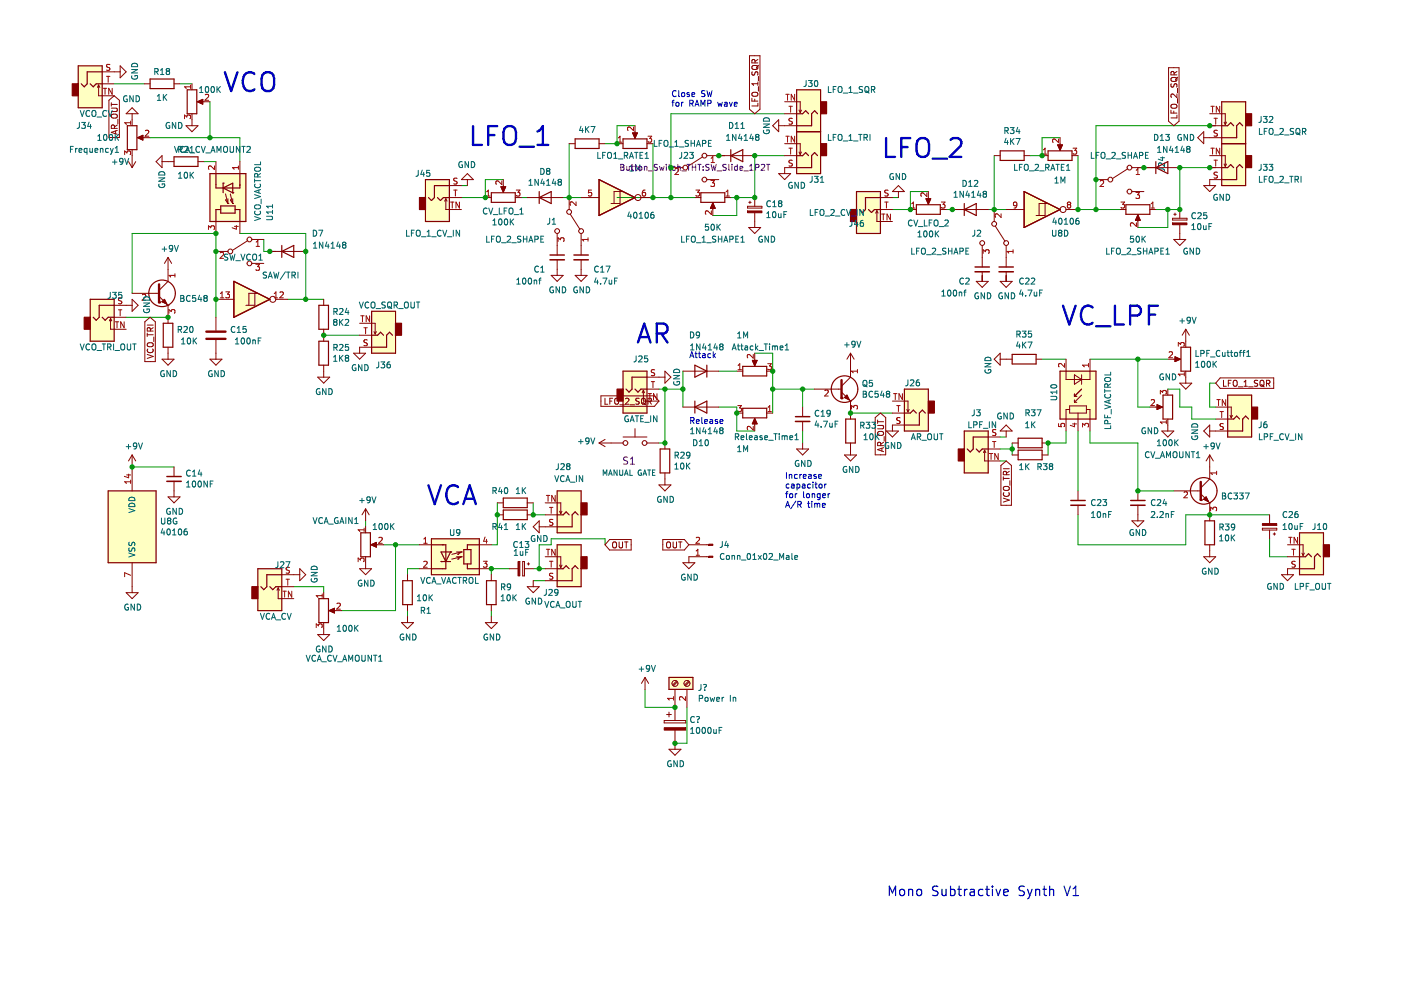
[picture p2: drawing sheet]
<svg xmlns="http://www.w3.org/2000/svg" width="297mm" height="210mm" viewBox="0 0 297 210" stroke-linecap="round" stroke-linejoin="round" font-family="sans-serif">
<path d="M.1 0h297v209.9h-297z" fill-rule="evenodd" fill="#fff" stroke="#fff" stroke-width=".21"/>
<g fill="#ffffc2" stroke="#ffffc2" stroke-width=".21">
<path d="M127 38.1l7.6 3.8-7.6 3.8z"/>
<path d="M49.6 59.7l7.6 3.8-7.6 3.8z"/>
<path d="M217.1 40.6l7.7 3.8-7.7 3.8z"/>
</g>
<g fill="none" stroke="#840000" stroke-width=".25">
<path d="M90.2 38.1h5.1v8.9h-5.1zM95.3 39.3h-3.2v2.6l-.6 .6-.7-.6M121.9 29.4h5.1v2.1h-5.1zM127 38.1l7.6 3.8-7.6 3.8zM132.1 29.4h5.1v2.1h-5.1zM49.6 59.7l7.6 3.8-7.6 3.8zM92.7 41.9l.7 .6 .6-.6h1.3M104.2 40.9h5v2h-5zM114.3 40.6v2.6M114.3 41.9l2.6-1.3v2.6zM217.1 40.6l7.7 3.8-7.7 3.8zM22.9 104.1h10.2v15.2h-10.2z"/>
<path d="M76.5 113h2v5h-2zM91.5 114.2h10.1v7.7h-10.1zM91.5 115.5h3v5.1h-3M93.5 119.1h.1M93.5 119.1h2M93.5 117h2l-1 2.1zM95.5 117h.1M98.3 116.5h1.6v3.1h-1.6zM99.1 119.6v1h2.5M101.6 115.5h-2.5v1M54.7 120.6h5v8.9h-5zM57.2 124.4l.6 .6 .7-.6h1.2"/>
<path d="M59.7 121.9h-3.1v2.5l-.7 .6-.6-.6M67.6 126.9h2v5.1h-2zM85.4 123.1h2v5.1h-2z"/>
</g>
<g fill="#ffffc2" stroke="#ffffc2" stroke-width=".25">
<path d="M90.2 38.1h5.1v8.9h-5.1z" fill-rule="evenodd"/>
<path d="M91.5 114.2h10.1v7.7h-10.1z" fill-rule="evenodd"/>
<path d="M54.7 120.6h5v8.9h-5z" fill-rule="evenodd"/>
<path d="M22.9 104.1h10.2v15.2h-10.2z" fill-rule="evenodd"/>
<path d="M19.1 63.5h5.1v8.8h-5.1z" fill-rule="evenodd"/>
<path d="M16.6 14h5.1v8.8h-5.1z" fill-rule="evenodd"/>
<path d="M44.5 36.8h7.6v10.2h-7.6z" fill-rule="evenodd"/>
<path d="M78.8 66h5.1v8.9h-5.1z" fill-rule="evenodd"/>
<path d="M118.1 115.5h5.1v8.9h-5.1z" fill-rule="evenodd"/>
<path d="M118.1 104.1h5.1v8.9h-5.1z" fill-rule="evenodd"/>
<path d="M132.1 78.7h5.1v8.9h-5.1z" fill-rule="evenodd"/>
<path d="M259 21.6h5.1v8.9h-5.1z" fill-rule="evenodd"/>
<path d="M259 30.5h5.1v8.8h-5.1z" fill-rule="evenodd"/>
<path d="M141.8 143.6h5.1v2.6h-5.1z" fill-rule="evenodd"/>
<path d="M260.3 83.8h5.1v8.9h-5.1z" fill-rule="evenodd"/>
<path d="M275.5 113h5.1v8.9h-5.1z" fill-rule="evenodd"/>
<path d="M181.6 40.6h5.1v8.9h-5.1z" fill-rule="evenodd"/>
<path d="M168.9 19h5.1v8.9h-5.1z" fill-rule="evenodd"/>
<path d="M168.9 27.9h5.1v8.9h-5.1z" fill-rule="evenodd"/>
<path d="M191.7 82.5h5.1v8.9h-5.1z" fill-rule="evenodd"/>
<path d="M204.4 91.4h5.1v8.9h-5.1z" fill-rule="evenodd"/>
<path d="M224.8 78.7h7.6v10.1h-7.6z" fill-rule="evenodd"/>
</g>
<g fill="none" stroke="#009600" stroke-width=".21">
<path d="M24.2 17.8h6.4M38.2 17.8h2.5M31.8 29.2h19.1v5.1M43.2 34.3h2.6M44.5 21.6v7.6M97.8 39.3h1.3M106.7 38.1h-3.8v3.8h-5.1M120.7 30.5v11.4M134.6 26.7h-3.8v3.8h-2.5M138.4 30.5v11.4M152.4 33h1.3M166.4 24.1h-24.2v17.8"/>
<path d="M166.4 33h-6.4v8.9h-5.1M210.8 33v11.4M224.8 29.2h-3.9v3.8h-2.5M228.6 33v11.4h8.8M241.3 35.5h3.8M257.8 26.7h-25.4v17.7M257.8 35.5h-7.7v8.9h-5M50.9 49.5h13.9v14M55.9 50.8v2.5h2.6M110.5 41.9h1.3M119.4 41.9h3.8M130.8 41.9h16.5"/>
<path d="M156.2 41.9v3.8h-5.1M189.2 41.9h1.3M196.8 40.6h-3.8v3.8h-3.8M200.6 44.4h5.1M208.3 58.4v1.3M209.5 44.4h3.8M213.3 58.4v1.3M247.6 44.4v3.8h-6.3M26.7 67.3h8.9M28 62.2v-12.7h17.8v17.8M61 63.5h7.6M68.6 71.1h7.6"/>
<path d="M144.8 78.7v7.6M152.4 78.7h3.8M160 74.9h3.8v12.7M220.9 76.2h5.1M231.1 76.2h16.5M241.3 76.2v10.1h2.5M28 99h8.9M139.7 82.5h5.1M141 82.5v11.4h-1.3M152.4 86.3h3.8v5.1h3.8M163.8 82.5h8.9M170.2 82.5v3.8"/>
<path d="M170.2 91.4v2.5M180.3 87.6h8.9M212.1 95.2h2.5M212.1 97.7h1.2M212.1 92.7h1.2M214.6 93.9v2.6M226 91.4v2.5h-3.8v2.6M228.6 91.4v12.7M231.1 91.4v2.5h10.2v10.2h7.6M247.6 82.5h2.5v3.8h2.6v2.5h5.1M257.8 81.2h-1.3v5.1h1.3M77.5 110.4v1.3"/>
<path d="M81.3 115.5h7.6M83.9 115.5v14h-11.5M105.4 106.6v8.9h-1.2M113.1 106.6v2.6h2.5M128.3 115.5v-1.3h-11.4v1.3h-2.6v5.1M228.6 109.2v6.3h22.8v-6.3h17.8M269.2 114.2v3.8h3.8M62.3 124.4h6.3v1.3M86.4 129.5v1.2M88.9 120.6h-2.5v1.3M104.2 129.5v1.2M108 120.6h-3.8v1.3"/>
<path d="M113.1 120.6h2.5M113.1 123.1h2.5M136.8 146.2v3.8h6.3M145.6 150v7.6h-2.5"/>
</g>
<g fill="none" stroke="#0000c2" stroke-width=".5">
<path d="M47.7 15.3l1.3 4 1.3-4M53.9 15.7a1.49 1.49 0 0 0-1.7-.2 1.49 1.49 0 0 0-.7 1.5 1.69 1.69 0 0 0 .4 1.8 1.69 1.69 0 0 0 1.9 .3l.1-.2M55.7 15.9a1.34 1.34 0 0 1 1.5-.6 1.34 1.34 0 0 1 .9 1.3v1.4a1.33 1.33 0 0 1-1.3 1.4 1.33 1.33 0 0 1-1.3-1.4v-1.4zM100.3 26.7v4h1.9M103.5 28.6h1.3M105.4 26.7h-1.9v4M106.9 27.3a1.34 1.34 0 0 1 1.6-.6 1.34 1.34 0 0 1 .9 1.4v1.3a1.33 1.33 0 0 1-1.3 1.4 1.33 1.33 0 0 1-1.4-1.4v-1.3zM110.2 31.1h3M114 30.7h2.2M114 27.9l.3-.2 .8-1v4M187.9 29.3v4h1.9M191.1 31.2h1.3"/>
<path d="M193 29.3h-1.9v4M194.5 29.8a1.34 1.34 0 0 1 1.5-.5 1.34 1.34 0 0 1 1 1.3v1.3a1.33 1.33 0 0 1-1.3 1.4 1.33 1.33 0 0 1-1.4-1.4v-1.3zM197.7 33.6h3.1M201.5 29.7l.6-.4h1a1.08 1.08 0 0 1 .5 1.7l-2.3 2.3h2.5M135.3 72.6l1.3-4 1.3 4M135.6 71.5h1.9M139.2 70.7h1.6a1.08 1.08 0 0 0 .8-1 1.08 1.08 0 0 0-.8-1.1h-1.6v4M140.2 70.7l1.3 1.9M225.4 64.8l1.3 4 1.3-4M231.6 65.2a1.49 1.49 0 0 0-1.7-.2 1.49 1.49 0 0 0-.7 1.5 1.69 1.69 0 0 0 .4 1.8 1.69 1.69 0 0 0 1.9 .3l.1-.2M232.4 69.2h3M236.4 64.8v4h1.9"/>
<path d="M239.6 66.9h1.5a1.08 1.08 0 0 0 .8-1 1.08 1.08 0 0 0-.8-1.1h-1.5v4M243.6 66.7h1.3M245.5 64.8h-1.9v4M90.8 102.9l1.4 4 1.3-4M97.1 103.3a1.49 1.49 0 0 0-1.7-.2 1.49 1.49 0 0 0-.8 1.5 1.69 1.69 0 0 0 .5 1.8 1.69 1.69 0 0 0 1.8 .3l.2-.2M98.2 106.9l1.4-4 1.3 4M98.6 105.7h1.9"/>
</g>
<g fill="none" stroke="#0000c2" stroke-width=".21">
<path d="M143.4 19.3a.56 .56 0 0 0-.8 .5 .56 .56 0 0 0 .8 .6M143.9 19.2v1.1l.2 .2M144.6 19.7l.3-.1 .3 .3v.3l-.3 .3-.4-.3zM146.1 19.7l-.3-.1-.1 .2v.2l.4 .1v.3h-.4M149.5 19.3l-.5-.1-.3 .3 .2 .3 .5 .2v.4h-.7M149.9 19.2l.3 1.3 .2-.9 .3 .9 .3-1.3M142.4 21.7h.5M142.9 21.3l-.3 .1v1.1M143.4 21.8l.1-.1 .4 .1-.1 .7-.4-.1zM144.5 21.7v.8M144.9 21.7l-.4 .2M146.3 21.9h.6v-.5l-.6-.1v1.2"/>
<path d="M146.6 21.9l.4 .6M146.7 20.1l.6-.2-.1-.2-.3-.1-.2 .2v.6h.5M147.3 22.5l.5-1.2 .4 1.2M147.5 22.2h.6M148.6 22.5v-1.2l.4 .9 .5-.9v1.2M150.1 21.9h.6v-.5l-.6-.1v1.2M152.2 21.7l.2 .8 .3-.6 .2 .6 .2-.8M153.6 21.7h.5l.1 .8M154.2 22l-.6 .2 .2 .3h.4M154.7 21.7l.3 .8 .3-.8M155.7 22.1l.6-.1-.1-.3h-.3l-.2 .2v.6h.5M146.3 75.8l.4-1.2 .4 1.2"/>
<path d="M146.4 75.5h.6M147.3 75h.5M147.5 74.6v1.1l.3 .1M148.1 75h.5M148.3 74.6v1.1l.3 .1M149 75.1h.5v.7M149.5 75.3l-.6 .2 .2 .3h.4M150.7 75.1l-.4-.1-.2 .2 .1 .6h.5M151.2 74.6v1.2M151.3 75.4l.4 .4M151.7 75l-.5 .5M146.4 89.2l.6-.1 .1-.5-.7-.1v1.3"/>
<path d="M146.7 89.2l.5 .6M147.6 89.4l.7-.1-.1-.3h-.4l-.2 .1 .1 .6h.5M148.8 88.5v1.1l.2 .2M149.4 89.4l.6-.1-.1-.3h-.3l-.2 .1 .1 .6h.4M150.5 89h.5l.1 .8M151.1 89.3l-.6 .2 .2 .3 .4-.1M152.1 89h-.3l-.2 .1 .1 .2 .4 .1v.3h-.5M152.7 89.4l.6-.1-.1-.3h-.4l-.1 .1v.6h.5M166.6 104.7h.4M166.6 107.6l.4-1.3 .4 1.3M166.7 107.2h.6M166.7 100.2v1.2"/>
<path d="M167 104.3l-.3 .1v1.1M167.3 102.7l-.4-.1-.2 .3 .1 .5h.5M167.4 100.6v.8M167.4 100.7h.4l.1 .7M167.5 104.8l.2-.1 .3 .1v.7l-.5-.1zM167.8 102.7h.5l.1 .8M168.4 102.9l-.6 .3 .2 .3 .4-.1M168.6 104.7v.8M168.7 106.2l-1 1.7M169 102.7l.3-.1 .3 .3-.1 .5h-.5M169 102.6v1.3M169 104.7l-.4 .2"/>
<path d="M169 100.7l-.3-.1-.3 .2 .2 .6h.4M169.2 107l.6-.1v-.5l-.6-.1v1.3M169.5 107l.4 .6M169.6 100.6v.8M169.9 100.6l-.3 .2M170.1 102.7h.5l.1 .8M170.3 101l.6-.1v-.2l-.4-.1-.2 .2 .1 .6h.5M170.4 104.3v1l.2 .2M170.7 102.9l-.6 .3 .2 .3 .4-.1M171 104.8l.2-.1 .4 .1-.1 .7-.5-.1zM171.2 106.7h.5M171.4 106.3v1.1l.3 .2"/>
<path d="M171.5 100.7h.4l.1 .7M171.8 102.7l-.3-.1-.3 .3 .1 .5h.5M172 100.9l-.6 .2 .2 .3h.4M172.1 106.3v.1M172.1 106.7v.9M172.2 104.8l.5-.1v.8M172.2 104.7v.8M172.4 102.2v.1M172.4 102.6v.9M172.7 106.7v.9M172.7 106.8l.4-.1 .2 .2M172.8 102.6h.5"/>
<path d="M173 102.2v1.1l.3 .2M173 100.7l-.3-.1-.2 .2 .1 .2 .4 .1v.3h-.5M173.3 106.9l.2-.2 .3 .1v.8M173.3 106.9v.7M173.6 101l.6-.1-.1-.2-.3-.1-.2 .2v.6h.5M173.7 102.8l.2-.2 .3 .2v.6h-.5zM173.9 104.7h-.4l-.2 .2 .1 .6h.5M173.9 104.7v1l-.3 .2h-.3M174.4 107.1l.6-.1-.1-.2-.4-.1-.1 .2v.6h.5M174.4 105.1l.6-.1v-.3h-.4l-.2 .2 .1 .6h.5M174.8 102.6v.9M175.2 102.6l-.4 .3"/>
<path d="M175.6 104.7v.8M175.9 104.7l-.3 .2"/>
</g>
<g fill="none" stroke="#0000c2" stroke-width=".25">
<path d="M188.5 189.9v-2l.7 1.4 .7-1.4v2M190.9 188.6a.54 .54 0 0 1 .9 .3v.6a.54 .54 0 0 1-.5 .4 .54 .54 0 0 1-.6-.4v-.6zM192.7 188.7a.5 .5 0 0 1 .8 .1v1.1M192.7 188.5v1.4M194.6 188.6a.54 .54 0 0 1 .8 .3v.6a.54 .54 0 0 1-.5 .4 .54 .54 0 0 1-.5-.4v-.6zM198.9 188l-.8-.1-.3 .2v.5l.9 .4 .2 .5-.4 .4-.8-.1M199.7 188.5l.1 1.3a.54 .54 0 0 0 .8-.1M200.6 188.5v1.4M201.5 188.6l.6-.1 .4 .4v.6l-.2 .3h-.8M201.5 187.9v2M203.1 188.5h.7M203.3 187.9v1.7l.1 .2 .4 .1"/>
<path d="M204.5 188.5v1.4M205.1 188.5l-.4 .1-.2 .3M205.7 188.6h.8l.1 1.3M206.6 189l-.7 .1a.39 .39 0 0 0-.3 .4 .39 .39 0 0 0 .3 .4l.7-.1M208.4 188.6l-.6-.1-.3 .4v.6l.1 .3h.8M209 188.5h.7M209.3 187.9v1.7l.1 .2 .3 .1M210.4 187.9v.2M210.4 188.5v1.4M211.2 188.5l.5 1.4 .4-1.4M212.8 189.2l1-.2-.1-.4-.6-.1-.3 .3 .1 1h.8M217.2 188l-.8-.1-.4 .4 .2 .4 .9 .4v.6l-.3 .2-.8-.1"/>
<path d="M217.9 188.5l.4 1.4M218.3 189.9l-.2 .5-.2 .2M218.8 188.5l-.5 1.4M219.6 188.7a.5 .5 0 0 1 .8 .1v1.1M219.6 188.5v1.4M221.1 188.5h.8M221.4 187.9v1.7l.1 .2 .4 .1M222.5 188.7a.5 .5 0 0 1 .9 .1v1.1M222.5 187.9v2M225.6 187.9l.7 2 .6-2M227.5 189.9h1.2M227.5 188.5l.6-.6v2"/>
</g>
<g fill="none" stroke="#840000" stroke-width=".21">
<path d="M158.9 11.8h2.2v11.4l-1.1 .9-1.1-.9zM159.5 15.2v.7h.4l.2-.6 .3-.1 .3 .3-.1 .4M159.5 19.7l.8-.1a.42 .42 0 0 1 .4 .4 .42 .42 0 0 1-.4 .4h-.5a.42 .42 0 0 1-.4-.2 .42 .42 0 0 1 .1-.5zM159.6 13.9h.7a.42 .42 0 0 1 .4 .4 .42 .42 0 0 1-.4 .4h-.5a.43 .43 0 0 1-.4-.3 .43 .43 0 0 1 .2-.5zM160.1 13.3l-.1-.6h-.5l-.1 .6h1.3M160.7 17.4v.7M160.7 17.8h-1.3l.4 .3M160.7 12.6l-.6 .4M160.8 16.2v.9M160.8 18.4v.9M160.8 13.8l-.4 .7M247.8 14.4h2.2v11.3l-1.1 1-1.1-1z"/>
<path d="M248.3 17.8l.1 .6h.3l.3-.5 .3-.1 .2 .2v.5M248.4 16.5l.7-.1a.42 .42 0 0 1 .5 .4 .42 .42 0 0 1-.5 .5h-.4a.43 .43 0 0 1-.4-.3 .43 .43 0 0 1 .1-.5zM248.9 15.9v-.6l-.5-.1-.1 .7h1.2M249.5 19.9v.8l-.9-.8-.3 .3 .1 .5M249.5 15.2l-.6 .4M249.7 18.7v1M249.7 16.4l-.5 .6M23.1 21.3l1.1-1 1.1 1v7.9h-2.2zM23.6 21.8v.7M23.6 22.9h1l.3 .3v.2l-.3 .3h-1M23.6 22.1h1.3M23.8 24.3l.6-.1a.42 .42 0 0 1 .5 .4 .42 .42 0 0 1-.5 .4h-.4a.43 .43 0 0 1-.4-.3 .43 .43 0 0 1 .2-.4z"/>
<path d="M24.3 27.2l-.1-.6h-.5l-.1 .6h1.3M24.5 27.8v.6M24.9 27.6l-1.3 .5 1.3 .4M24.9 26.5l-.6 .4M25 25.3v1M95.3 39.3h2.5M99.1 38.1v1.2M99.1 36.8l1.3 1.3h-2.6zM106.2 39.6h1l-.5 1.1zM106.7 38.1v2.3M120.7 30.5h1.2M127 30.5h1.3"/>
<path d="M130.8 30.5h1.3M134.1 28.2h1l-.5 1.1zM134.6 26.7v2.2M137.2 30.5h1.2M159.4 20.8v.6h1.3M160 21v.4M160.7 21.9v.6h-1.3M248.3 23.4v.6h1.2M248.4 22.2l.7-.1a.42 .42 0 0 1 .5 .4 .42 .42 0 0 1-.5 .4h-.4a.43 .43 0 0 1-.4-.3 .43 .43 0 0 1 .1-.4zM248.9 23.6v.4M249.5 24.4v.6h-1.2M249.7 20.9v1"/>
<path d="M35.6 59.7l-1.9 1.9M94.5 42.1l.3 .5M94.5 42.1v2.3h3.3M94.5 42.1l-.2 .5M95.3 41.9h2.5M102.9 41.9h1.3M109.2 41.9h1.3M111.8 41.9h7.6M116.9 58.4h2.5l-1.3 1.3zM118.1 49.5v4.6M118.1 55.1v3.3M120.7 41.9v2.5"/>
<path d="M120.9 45.4l2.1 3.2M121.9 58.4h2.6l-1.3 1.3zM123.2 41.9h3.8M123.2 49.5v4.6M123.2 55.1v3.3M131.5 40.6v2.6h-1.9M132.1 40.6h-1.9v2.6M135.9 41.9h2.5M30.7 68.2l1.1-.9 1.1 .9v8.5h-2.2zM31.2 75.1l1.3 .5-1.3 .4M31.2 70.6v.7M31.2 71h1.3"/>
<path d="M31.2 68.9h1.3M31.3 74a.56 .56 0 0 0 .6 .8 .56 .56 0 0 0 .5-.8M31.4 72.7h.7a.42 .42 0 0 1 .4 .4 .42 .42 0 0 1-.4 .4h-.5a.43 .43 0 0 1-.4-.3 .43 .43 0 0 1 .2-.5zM31.9 70.2l-.1-.6-.5-.1-.1 .7h1.3M32.5 69.5l-.6 .4M32.6 71.5v.9M33.1 62.2h.6M33.7 62.8l1.9 1.9M35.6 64.7h.1M28 99v5.1M36.9 99v2M127.4 83.9h11.4l.9 1.1-.9 1.2h-11.4z"/>
<path d="M128.3 84.4v1.3h.6M129.3 85h.4M129.9 84.4h-.6v1.3M130.5 84.5l.1-.1a.43 .43 0 0 1 .6 .5v.4a.42 .42 0 0 1-.5 .4 .42 .42 0 0 1-.4-.4zM131.4 85.8h1M132.6 84.6l.5-.2 .2 .4-.7 .9h.7M133.6 85.8h1M135.5 84.5l-.6 .1v.3l.5 .3 .1 .3-.2 .2-.5-.1M136.2 84.5l.1-.1a.43 .43 0 0 1 .5 .5v.4a.42 .42 0 0 1-.4 .4 .42 .42 0 0 1-.4-.4zM136.2 85.4l.7 .4M137.4 85.1l.6-.1 .1-.4-.7-.2v1.3M137.7 85.1l.4 .6"/>
<path d="M185.6 88.5l1.1-.9 1.1 .9v7.9h-2.2zM186.1 89.1v.7M186.1 90.2h1l.2 .2v.3l-.2 .2h-1M186.1 89.4h1.2M186.2 91.5h.7a.42 .42 0 0 1 .5 .4 .42 .42 0 0 1-.5 .4h-.4a.43 .43 0 0 1-.4-.3 .43 .43 0 0 1 .1-.5zM186.7 94.5v-.6l-.5-.1-.1 .7h1.2M187 95v.6M187.3 94.9l-1.2 .4 1.2 .5M187.3 93.8l-.6 .4M187.5 92.6v.9M212.2 98.7l1.1-1 1.1 1v8.4h-2.2zM212.7 99.4h1.3"/>
<path d="M214 99.9l-.6 .5M258.7 80.1h11.4v2.2h-11.4l-.9-1.1zM259.4 80.6v1.3h.6M260.4 81.2h.5M261 80.6h-.6v1.3M261.5 80.8l.3-.2a.43 .43 0 0 1 .5 .5v.4a.42 .42 0 0 1-.4 .4 .42 .42 0 0 1-.4-.4zM262.5 82h1M263.8 81.9h.7M263.8 81l.3-.4v1.3M264.7 82h1M266.7 80.7l-.7 .1v.3l.5 .3 .2 .3-.3 .2-.5-.1M267.2 80.8l.2-.2a.43 .43 0 0 1 .6 .5v.4a.42 .42 0 0 1-.4 .4 .42 .42 0 0 1-.5-.4z"/>
<path d="M267.4 81.6l.6 .4M268.5 81.3l.6-.1 .1-.4-.7-.2v1.3M268.8 81.3l.5 .6M28 119.3v6.4M35.6 105.4h2.6l-1.3 1.2zM36.9 102.1v3.3M77.5 107.9v2.5M77.5 111.7v1.3M77.5 118v2.6M77.5 107.9l-.7 1.3M77.5 107.9l.8 1.3M78.7 115.5l1.1-.5v1z"/>
<path d="M79 115.5h2.3M88.9 115.5h2.6M96.8 118h1M96.8 117h1M97.1 118.6h.1M97.1 117.5h.1M97.8 118h.1M97.8 117h.1M97.8 118l-2 .6M97.8 117l-2 .5M97.8 118l-.7 .6M97.8 117l-.7 .5"/>
<path d="M101.6 115.5h2.6M129.2 114.4h4.6v2.2h-4.6l-.9-1.1zM129.9 115.1l.3-.2a.43 .43 0 0 1 .5 .4v.4a.42 .42 0 0 1-.4 .5 .42 .42 0 0 1-.4-.5zM131.3 114.9v1l.2 .3h.2l.3-.3v-1M132.4 114.9h.7M132.8 114.9v1.3M140.5 114.4h4.6l1 1.1-1 1.1h-4.6zM141.4 115.1l.2-.2a.43 .43 0 0 1 .6 .4v.4a.42 .42 0 0 1-.5 .5 .42 .42 0 0 1-.4-.5zM142.7 114.9v1l.3 .3h.2l.2-.3v-1M143.9 114.9h.7M144.2 114.9v1.3M212.7 105.6l1.3 .4-1.3 .5"/>
<path d="M212.7 101.1v.7M212.7 101.4h1.3M212.8 104.5a.56 .56 0 0 0 .6 .8 .56 .56 0 0 0 .5-.8M212.9 103.2l.7-.1a.42 .42 0 0 1 .4 .5 .42 .42 0 0 1-.4 .4h-.5a.43 .43 0 0 1-.4-.3 .43 .43 0 0 1 .2-.5zM213.4 100.7l-.1-.6-.5-.1-.1 .7h1.3M214.1 101.9v1M26.7 125.7h2.6l-1.3 1.2zM59 124.6l.2 .6M59 124.6v2.3h3.3M59 124.6l-.3 .6M59.7 121.9h3.9M59.7 124.4h2.6"/>
<path d="M63.6 120.6l1.2 1.3-1.2 1.2zM67.4 134.5h2.5l-1.3 1.3zM68.6 125.7v1.2M68.6 132v2.5M69.8 129.5l1.1-.5v1zM70.2 129.5h2.2M76.2 120.6h2.6l-1.3 1.3zM85.1 132h2.6l-1.3 1.3zM86.4 121.9v1.2M86.4 128.2v1.3M86.4 130.7v1.3M88.9 120.6h2.6"/>
<path d="M101.6 120.6h2.6M102.9 132h2.5l-1.2 1.3zM104.2 130.7v1.3"/>
<circle cx="118.1" cy="49" r=".51"/>
<circle cx="120.7" cy="44.9" r=".51"/>
<circle cx="123.2" cy="49" r=".51"/>
<circle cx="135.3" cy="41.9" r=".63"/>
</g>
<g fill="none" stroke="#006464" stroke-width=".21">
<path d="M88.7 36.1l-.1 1.1-.4 .2M89.5 36.1l-.3 .9h.8M89.8 36.5v.9M91.1 36.1h-.6l-.1 .6h.6l.1 .6-.2 .1-.5-.1M98 34.3a.58 .58 0 0 0-.7 .6 .58 .58 0 0 0 .8 .5v-.4h-.3M99.3 34.3v1.2l-.7-1.2v1.2M99.9 34.3a.64 .64 0 0 1 .8 .6 .64 .64 0 0 1-.8 .6zM112.1 39.3h.8M112.1 38.4l.4-.4v1.3M114.1 38v1.3l-.7-1.3v1.3M114.7 35.7a.64 .64 0 0 1 .7 .6 .64 .64 0 0 1-.7 .7zM115 38l-.3 .9h.8"/>
<path d="M115.3 38.4v.9M115.9 39.3h.7M115.9 38.4l.4-.4v1.3M116.1 36.3l-.2 .2v.2l.2 .3h.2l.3-.3-.1-.3-.2-.1M116.1 36.3h.2M116.1 36.3l-.2-.3 .2-.3h.2l.3 .2-.3 .4M117.4 38l-.3 .9h.8M117.7 38.4v.9M118.6 38.6l-.3 .2v.2l.3 .3h.2l.2-.3v-.3l-.2-.1M118.6 38.6l-.3-.3 .3-.3h.2l.2 .3-.2 .3M118.6 38.6h.2M123.2 26.8l-.3 .9h.8"/>
<path d="M123.5 27.2v.9M124.1 26.8v1.3M124.3 27.4l.6 .7M124.9 26.8l-.8 .7M125.3 26.8h.8l-.5 1.3M126.7 32.3v1.3h.6M127.8 32.9h.4M128.4 32.3h-.6v1.3M128.9 32.5l.2-.2a.43 .43 0 0 1 .5 .4v.5a.42 .42 0 0 1-.4 .4 .42 .42 0 0 1-.4-.4zM130.1 33.6h.8M130.1 32.7l.4-.4v1.3M131.1 33.7h1"/>
<path d="M132.4 33l.6-.1v-.5l-.6-.1v1.3M132.7 33l.4 .6M133.5 33.6l.4-1.3 .4 1.3M133.5 36.3h.8M133.5 35.4l.4-.4v1.3M133.6 33.2h.6M134.5 32.3h.8M134.8 36.3v-1.3l.4 .9 .5-.9v1.3M134.9 32.3v1.3M135.7 32.9h.4M136.3 32.3h-.6v1.3h.6M136.8 33.6h.7"/>
<path d="M136.8 32.7l.3-.4v1.3M86.2 48.8v1.3h.6M87.2 49.4h.4M87.8 48.8h-.6v1.3M88.3 49l.3-.2a.43 .43 0 0 1 .5 .4v.5a.42 .42 0 0 1-.4 .4 .42 .42 0 0 1-.4-.4zM89.3 50.2h1M90.6 50.1h.7M90.6 49.2l.3-.4v1.3M91.5 50.2h1M93.5 48.9a.56 .56 0 0 0-.8 .5 .56 .56 0 0 0 .8 .6M93.9 48.8l.4 1.3 .4-1.3M94.8 50.2h1"/>
<path d="M96.1 48.8v1.3M97.4 48.8v1.3l-.7-1.3v1.3M103.2 50.1v1.2h.6M103.3 44.2a.56 .56 0 0 0-.8 .5 .56 .56 0 0 0 .8 .6M103.6 44.1l.4 1.3 .5-1.3M104.2 50.7h.4M104.5 47.7h.7M104.5 46.8l.4-.4v1.3M104.6 45.5h1M104.8 50.1h-.6v1.2M105.3 50.3l.2-.2a.43 .43 0 0 1 .6 .4v.4a.42 .42 0 0 1-.4 .5 .42 .42 0 0 1-.5-.5zM105.8 46.5l.2-.1a.68 .68 0 0 1 .5 .7 .68 .68 0 0 1-.5 .6l-.3-.5z"/>
<path d="M105.9 44.1v1.3h.6M106.3 51.5h1M106.9 44.7h.4M107 46.5l.2-.1a.68 .68 0 0 1 .5 .7 .68 .68 0 0 1-.5 .6l-.3-.5zM107.5 44.1h-.6v1.3M107.5 50.2l.5-.1 .3 .3-.8 .9h.8M108 44.3l.2-.2a.43 .43 0 0 1 .6 .4v.5a.42 .42 0 0 1-.5 .4 .42 .42 0 0 1-.4-.4zM108.2 46.4v1.3M108.4 47l.5 .7M108.5 51.5h1M108.9 46.4l-.7 .7M109 45.5h1"/>
<path d="M109.6 59.3l.3-.3v1.2M110.2 45.4h.7M110.2 44.5l.4-.4v1.3M110.4 50.1l-.6 .1v.4l.5 .2 .1 .3-.2 .2h-.5M110.9 59.1l.2-.1a.68 .68 0 0 1 .4 .6 .68 .68 0 0 1-.4 .6l-.3-.5zM111 50.7h.7M111 50.1v1.2M111.7 50.1v1.2M112.1 59.1l.2-.1a.68 .68 0 0 1 .4 .6 .68 .68 0 0 1-.4 .6l-.3-.5zM112.1 51.3l.5-1.2 .4 1.2M112.2 51h.7M113.3 59.4v.8"/>
<path d="M113.3 59.5l.4-.1 .1 .8M113.4 50.7h.6l.1-.5-.7-.1v1.2M114.2 56.5a.56 .56 0 0 0-.8 .6 .56 .56 0 0 0 .8 .5M114.2 59.4h.5M114.6 57.7h.8M114.6 56.8l.4-.4v1.3M114.7 50.7h.4M114.7 59l-.3 .1v1.1M115.3 50.1h-.6v1.2h.6M116.5 46.3v1.1l-.4 .1M117.1 47.5h.7M117.1 46.6l.3-.3v1.2"/>
<path d="M126.4 58.9l-.3 .9h.8M126.7 59.4v.8M126.9 56.5a.56 .56 0 0 0-.8 .6 .56 .56 0 0 0 .8 .5M127.3 57.7h.8M127.3 56.8l.4-.4v1.3M127.8 59h.9l-.6 1.2M128.5 56.4h.8l-.5 1.3M129.2 59.4v.8l.5-.1M129.7 59.4v.8M130.3 59.6h.4M130.9 59h-.6v1.2M133.4 44.9l-.3 .9h.8"/>
<path d="M133.7 45.4v.9M134.5 45.1l.1-.1a.68 .68 0 0 1 .5 .6 .68 .68 0 0 1-.5 .7l-.3-.5zM135.5 46.3h.8M135.5 45.4l.4-.4v1.3M136.9 45.1l.1-.1a.68 .68 0 0 1 .5 .6 .68 .68 0 0 1-.5 .7l-.3-.5zM138.6 45l-.4 .1-.2 .2v.7l.2 .3 .4-.2v-.6h-.4l-.2 .2M109.6 60.2h.7M117.3 60.9a.58 .58 0 0 0-.7 .6 .58 .58 0 0 0 .8 .5v-.5h-.3M118.6 60.8v1.3l-.7-1.3v1.3M119.2 60.8a.64 .64 0 0 1 .8 .6 .64 .64 0 0 1-.8 .7zM122.4 60.9a.58 .58 0 0 0-.8 .6 .58 .58 0 0 0 .8 .5v-.5h-.2M123.7 60.8v1.3l-.7-1.3v1.3"/>
<path d="M124.3 60.8a.64 .64 0 0 1 .7 .6 .64 .64 0 0 1-.7 .7zM127.3 60.1v.1M40.3 99.8a.56 .56 0 0 0-.8 .5 .56 .56 0 0 0 .8 .5M42.3 99.6l-.3 .9h.8M27.3 107.8l1.3 .5-1.3 .4M27.3 117.3l1.3 .4-1.3 .4M27.4 115v.6h.4l.2-.5 .3-.1 .3 .2-.1 .5M27.4 116.2l-.1 .4 .3 .3 .3-.1 .2-.6h.4v.7M27.5 105.5a.66 .66 0 0 1 .8 0 .66 .66 0 0 1 .3 .6h-1.3zM27.5 106.8a.66 .66 0 0 1 .8-.1 .66 .66 0 0 1 .3 .7h-1.3zM34.2 109.8v1.1l.3 .2 .3-.1 .2-.1v-1.1M34.5 112.1l-.3 .9h.8"/>
<path d="M34.8 112.6v.8M35.5 112.3l.2-.2a.68 .68 0 0 1 .4 .7 .68 .68 0 0 1-.4 .6l-.3-.5zM35.7 110.4l-.2-.3 .2-.3h.3l.2 .3-.2 .3M35.7 110.4l-.2 .2v.3l.2 .2 .4-.1 .1-.1v-.4l-.2-.1M35.7 110.4h.3M36.1 107.8a.58 .58 0 0 0-.8 .6 .58 .58 0 0 0 .8 .5v-.4h-.2M36.6 113.4h.7M36.6 112.5l.4-.4v1.3M37.4 107.8v1.2l-.7-1.2v1.2M37.4 109.9a.58 .58 0 0 0-.7 .6 .58 .58 0 0 0 .8 .5v-.4h-.2M37.9 112.3l.2-.2a.68 .68 0 0 1 .4 .7 .68 .68 0 0 1-.4 .6l-.3-.5zM38 107.8a.64 .64 0 0 1 .7 .6 .64 .64 0 0 1-.7 .6z"/>
<path d="M39.6 103.3h.7M39.6 102.4l.3-.4v1.3M39.6 112.1l-.4 .1-.1 .2-.1 .8 .2 .2 .5-.1-.1-.6-.4-.1-.2 .3M40.8 100.9h.7M40.8 100l.4-.3v1.2M40.9 102.1l.2-.1a.68 .68 0 0 1 .4 .6 .68 .68 0 0 1-.4 .7l-.3-.5zM42.1 102.1l.2-.1a.68 .68 0 0 1 .4 .6 .68 .68 0 0 1-.4 .7l-.3-.5zM42.6 100.1v.8M44 102v1.3l-.8-1.3v1.3M44.6 102.6h.4M45.2 102h-.6v1.3M58.9 119.1v1.1l-.5 .2"/>
<path d="M59.5 119.2l.4-.1 .3 .4-.8 .9h.8M60.6 119.1h.9l-.6 1.3M66.4 109.7l.4 1.3 .4-1.3M68.4 109.9a.56 .56 0 0 0-.8 .5 .56 .56 0 0 0 .8 .5M68.7 111l.5-1.3 .4 1.3M68.9 110.6h.6M69.7 111.1h1M71.6 109.8a.58 .58 0 0 0-.7 .6 .58 .58 0 0 0 .8 .5v-.4h-.2M72.1 111l.4-1.3 .4 1.3M72.2 110.6h.6M73.3 109.7v1.3M74.7 109.7v1.3l-.8-1.3v1.3"/>
<path d="M75.2 111h.7M75.2 110.1l.4-.4v1.3M76.3 106.1h.9M76.7 105.6v1M78.5 105.9l-.2 .2h-.4l-.1-.6 .5-.2 .2 .3-.1 .7-.1 .2-.4 .1M78.9 105.3l.4 1.3 .4-1.3M79.1 112.3h.8M79.1 111.4l.4-.4v1.3M80.5 111.1l.1-.1a.68 .68 0 0 1 .5 .6 .68 .68 0 0 1-.5 .7l-.3-.5zM81.7 111.1l.1-.1a.68 .68 0 0 1 .5 .6 .68 .68 0 0 1-.5 .7l-.3-.5zM82.8 111v1.3M83 111.5l.5 .8"/>
<path d="M83.5 111l-.7 .7M95.5 112.3v1l.2 .2h.3l.2-.2v-1M97.5 112.8l-.2 .3-.4-.1-.1-.6 .5-.1 .2 .2-.1 .7-.1 .3h-.4M27.2 128.1a.58 .58 0 0 0-.8 .6 .58 .58 0 0 0 .8 .5v-.4h-.2M28.5 128.1v1.3l-.7-1.3v1.3M29.1 128.1a.64 .64 0 0 1 .7 .6 .64 .64 0 0 1-.7 .7zM55.2 130l.4 1.3 .5-1.3M57.2 130.2a.56 .56 0 0 0-.8 .5 .56 .56 0 0 0 .8 .5M57.6 131.3l.4-1.3 .4 1.3M57.7 130.9h.6M58.5 131.4h1M60.5 130.2a.56 .56 0 0 0-.8 .5 .56 .56 0 0 0 .8 .5"/>
<path d="M60.9 130l.4 1.3 .4-1.3M64.9 138.9l.4 1.3 .5-1.3M66 121.4h1.2l-1.2 .7h1.2M66 122.7a.58 .58 0 0 0 .6 .7 .58 .58 0 0 0 .5-.8h-.4v.3M66.2 120.2a.66 .66 0 0 1 .7-.1 .66 .66 0 0 1 .3 .7h-1.2zM66.9 139a.56 .56 0 0 0-.8 .6 .56 .56 0 0 0 .8 .5M67.4 139.8h.6M67.8 137a.58 .58 0 0 0-.7 .6 .58 .58 0 0 0 .7 .5v-.4h-.2M69.1 137v1.2l-.7-1.2v1.2M69.7 137a.64 .64 0 0 1 .8 .6 .64 .64 0 0 1-.8 .6zM70.2 139a.56 .56 0 0 0-.8 .6 .56 .56 0 0 0 .8 .5M70.6 138.9l.4 1.3 .5-1.3"/>
<path d="M71.5 133.8h.7M71.5 132.9l.4-.3v1.2M72.8 139.8h.6M72.8 132.7l.2-.1a.68 .68 0 0 1 .5 .6 .68 .68 0 0 1-.5 .6l-.3-.4zM74.1 132.7l.1-.1a.68 .68 0 0 1 .5 .6 .68 .68 0 0 1-.5 .6l-.3-.4zM75.2 132.6v1.2M75.4 139.1l.2-.2a.43 .43 0 0 1 .6 .4v.5a.42 .42 0 0 1-.5 .4 .42 .42 0 0 1-.4-.4zM75.4 133.1l.5 .7M75.9 132.6l-.7 .7M76.7 123.1a.58 .58 0 0 0-.8 .6 .58 .58 0 0 0 .8 .5v-.5h-.2M76.7 138.9v1.1l.3 .2 .3-.1 .1-.1v-1.1M78 123v1.3l-.7-1.3v1.3"/>
<path d="M78.6 123a.64 .64 0 0 1 .7 .6 .64 .64 0 0 1-.7 .7zM78.8 138.9v1.3l-.8-1.3v1.3M79.2 138.9h.7M79.6 138.9v1.3M80.3 139.3l.3-.4v1.3M85.6 134.5a.58 .58 0 0 0-.8 .6 .58 .58 0 0 0 .8 .5v-.4h-.2M86.9 134.4v1.3l-.7-1.3v1.3M87.5 134.4a.64 .64 0 0 1 .7 .7 .64 .64 0 0 1-.7 .6zM88.5 127.4h.7M88.5 126.5l.4-.4v1.3M89.2 122.4l.4 1.3 .5-1.3M89.3 129.4h.6l.1-.5-.7-.1v1.2"/>
<path d="M89.6 129.4l.4 .6M89.8 126.2l.2-.1a.68 .68 0 0 1 .4 .6 .68 .68 0 0 1-.4 .7l-.3-.5zM90.5 129.1l.4-.3v1.2M90.5 130h.8M91 126.1v1.3M91.2 126.7l.5 .7M91.2 122.5a.56 .56 0 0 0-.8 .6 .56 .56 0 0 0 .8 .5M91.6 123.7l.4-1.3 .4 1.3M91.7 123.3h.6M91.7 126.1l-.7 .7M92.5 123.8h1M93.6 122.4l.5 1.3 .4-1.3"/>
<path d="M94.7 123.7l.4-1.3 .5 1.3M94.8 123.3h.6M96.7 122.5a.56 .56 0 0 0-.8 .6 .56 .56 0 0 0 .8 .5M97.1 122.4h.7M97.4 122.4v1.3M98.2 123.1l.6-.1 .1-.5-.7-.1v1.3M98.5 123.1l.5 .6M99.5 122.6l.2-.2a.43 .43 0 0 1 .6 .4v.5a.42 .42 0 0 1-.4 .4 .42 .42 0 0 1-.5-.4zM100.8 122.4v1.3h.6M103.3 134.5a.58 .58 0 0 0-.7 .6 .58 .58 0 0 0 .8 .5v-.4h-.3M104.7 134.4v1.3l-.8-1.3v1.3M105.3 134.4a.64 .64 0 0 1 .7 .7 .64 .64 0 0 1-.7 .6z"/>
<path d="M67.3 140.2l.4-1.3 .4 1.3M68.2 140.3h1M71.6 140.3h.9M72.7 140.2l.4-1.3 .4 1.3M73.9 140.2v-1.3l.5 .9 .4-.9v1.3M80.3 140.2h.7"/>
</g>
<g fill="none" stroke="#a90000" stroke-width=".21">
<path d="M96.9 37.8l-.6 .1v.3l.5 .3 .1 .3-.2 .2h-.5M106.4 38.4v.7l-.9-.7-.4 .2 .1 .5M131.1 30.1h.7M131.1 29.2l.4-.3v1.2M134.3 26.9v.8l-.9-.8-.4 .3 .2 .5M137.4 28.9h.8l-.5 .5 .4 .1v.5l-.2 .1-.5-.1M95.5 42.8h.8M95.9 42.8v1.3M96.2 40.3h.7M96.6 40.3v1.3M97.4 42.8v1.3l-.7-1.3v1.3M103.2 41.6h.7"/>
<path d="M103.2 40.7l.3-.4v1.3M109.5 40.3h.7l-.4 .5 .4 .1v.6l-.2 .1-.5-.1M118.3 51.2v-.8l.5 .4 .1-.3h.6l.1 .2-.1 .5M122.1 42.8v.8l-.9-.8-.3 .2 .1 .5M124.7 50.4v.7M124.7 50.8h-1.3l.4 .3M125.4 40.3h-.6l-.1 .6 .7-.1v.7l-.2 .1-.5-.1M136.8 40.3l-.4 .1-.2 .2v.7l.2 .3 .4-.1v-.7h-.4l-.2 .2M26.9 100.7h.8M27.3 100.5v.8l-.9-.3M27.7 101.8v.7M27.7 102.1h-1.3l.4 .4"/>
<path d="M75.9 119.1v-.8l.5 .4 .1-.3h.6l.1 .2-.1 .5M77.2 112v.7M77.2 112.3h-1.3l.4 .4M80.3 114l.5-.1 .3 .4-.8 .9h.8M89.8 115.2h.8M89.8 114.3l.4-.4v1.3M89.8 119.1l.5-.1 .3 .4-.8 .9h.8M102.5 119h.8l-.5 .5 .4 .1v.5l-.2 .2-.5-.2M102.8 113.9l-.3 .9h.8M103.1 114.3v.9M27.7 122l-1.3-.6v.9M60 125.3h.7"/>
<path d="M60.3 125.3v1.3M60.7 122.8h.7M61 122.8v1.3M61.4 120.3l-.7 .1v.4l.6 .2 .1 .3-.3 .2h-.4M61.9 125.3v1.3l-.8-1.3v1.3M67 133.1v-.8l.5 .4 .2-.4h.5l.1 .2-.1 .6M68.3 125.9v.8M68.3 126.3h-1.3l.4 .4M71.4 128l.5-.1 .3 .3-.8 1h.8"/>
</g>
<g fill="#840000" stroke="#840000" stroke-width=".21">
<path d="M134.1 28.2h1l-.5 1.1z"/>
<path d="M106.2 39.6h1l-.5 1.1z"/>
<path d="M69.8 129.5l1.1-.5v1z"/>
<path d="M78.7 115.5l1.1-.5v1z"/>
</g>
<path d="M116.6 55.1h3.1M121.7 55.1h3M35.4 102.1h3" fill="none" stroke="#840000" stroke-width=".33"/>
<path d="M116.6 54.1h3.1M121.7 54.1h3M35.4 101h3" fill="none" stroke="#840000" stroke-width=".3"/>
<g fill="#840000" stroke="#840000" stroke-width=".25">
<path d="M88.9 41.9h1.3v2.5h-1.3z" fill-rule="evenodd"/>
<path d="M53.4 124.4h1.3v2.5h-1.3z" fill-rule="evenodd"/>
</g>
<path d="M33.7 60.3v3.8" fill="none" stroke="#840000" stroke-width=".51"/>
<circle cx="33.7" cy="64.1" r=".25" fill="#840000"/>
<g fill="#840000" stroke="#840000" stroke-width=".21">
<path d="M41.8 21.6l1.2-.5v1z"/>
<path d="M29.2 29.2l1.1-.5v1z"/>
<path d="M151.1 43l.5 1.2h-1z"/>
<path d="M249.1 75.6l1.2 .6-1.2 .5z"/>
<path d="M224.2 30.7h1.1l-.5 1.2z"/>
<path d="M241.3 45.6l.5 1.1h-1.1z"/>
<path d="M159.5 76.4h1l-.5 1.2z"/>
<path d="M160 88.7l.5 1.2h-1z"/>
<path d="M34.4 64l.5-.5 .5 1z" fill-rule="evenodd"/>
<path d="M109.8 119.1h.4v3h-.4z" fill-rule="evenodd"/>
<path d="M248.6 47.3h3.1v.3h-3.1z" fill-rule="evenodd"/>
<path d="M150.3 115.4h.8v.2h-.8z" fill-rule="evenodd"/>
<path d="M150.3 117.9h.8v.3h-.8z" fill-rule="evenodd"/>
</g>
<g fill="none" stroke="#840000" stroke-width=".21">
<path d="M20.9 18l.3 .5M20.9 18v2.3h3.3M20.9 18l-.2 .5M21.7 15.2h3.8M21.7 17.8h2.5M25.5 14l1.2 1.2-1.2 1.3zM30.6 17.8h1.2M36.9 17.8h1.3M40.7 17.8v1.2M27.3 34.3l.7 1.2M28 24.1v2.6M28 31.7v3.8"/>
<path d="M28 22.8l1.3 1.3h-2.6zM28.8 34.3l-.8 1.2M29.2 29.2l1.1-.5v1zM29.5 29.2h2.3M34.4 34.3h2.5M34.4 33v2.5l-1.3-1.2zM39.4 26.7h2.6l-1.3 1.2zM40.7 24.1v2.6M41.8 21.6l1.2-.5v1zM42 34.3h1.2M42.2 21.6h2.3M45.8 34.3v2.5"/>
<path d="M50.9 34.3v2.5M142.2 35.5h2.6M149 33.3l-3.2 2M149.9 33h10.1M149.9 38.1h2.5M163.8 26.7l1.3-1.3v2.5zM165.1 26.7h1.3M220.9 33h1.3M224.2 30.7h1.1l-.5 1.2zM224.8 29.2v2.3M227.3 33h1.3M232.4 38.1h2.5"/>
<path d="M239.1 35.8l-3.2 2M240 35.5h10.1M255.2 29.2h3.8M255.2 27.9v2.6l-1.3-1.3zM255.2 39.3h2.6l-1.3 1.3zM256.5 24.1h3.3v2.3M256.5 26.7h2.5M256.5 33h3.3v2.3M256.5 35.5h2.5M259 38.1h-2.5v1.2M259.5 25.9l.3 .5M259.5 34.8l.3 .5"/>
<path d="M260 25.9l-.2 .5M260 34.8l-.2 .5M35.6 54.6v5.1M35.6 54.6l-.7 1.2M35.6 54.6l.8 1.2M45.8 53.3h2.5M45.8 47v2.5M47.8 42.4h.1M47.8 41.1l.5 2.1M47.8 42.4l.5 .8M48.3 43.2h.1M48.3 42.1v1.1"/>
<path d="M48.8 42.4h.1M48.8 41.1l.5 2.1M48.8 42.4l.5 .8M49.3 43.2h.1M49.3 42.1v1.1M50.9 47v2.5M52.5 51l-3.2 2.1M53.4 50.8h2.5M53.4 55.8h2.5M57.2 53.3h7.6M147.3 41.9h1.3M151.1 43.4v2.3"/>
<path d="M151.1 43l.5 1.2h-1zM153.7 41.9h1.2M158.7 48.2h2.6l-1.3 1.3zM160 47v1.2M213.3 44.4h3.8M221.6 43.2v2.5h-1.9M222.2 43.2h-1.9v2.5M226 44.4h2.6M237.4 44.4h1.3M240 40.6h2.5M241.3 45.9v2.3M241.3 45.6l.5 1.1h-1.1z"/>
<path d="M243.8 44.4h1.3M248.6 46.3h3.1v.4h-3.1zM248.9 50.8h2.5l-1.3 1.2zM248.9 45.4h.5M249.1 45.2v.5M250.1 44.4v1.9M250.1 47.6v3.2M23.4 67.5l.3 .5M23.4 67.5v2.3h3.3M23.4 67.5l-.2 .5M24.2 64.7h3.8M24.2 67.3h2.5"/>
<path d="M28 62.2h5.1M28 63.5l1.3 1.2-1.3 1.3zM34.4 64h.1M34.4 76.2h2.5l-1.3 1.2zM34.9 63.5l.5 1-1-.5zM35.6 64.7v3.8M35.6 73.6v2.6M44.5 76.2h2.6l-1.3 1.2zM45.8 63.5h3.8M45.8 67.3v2.8M45.8 72.1v4.1M54 62.2v2.5h-1.9"/>
<path d="M54.7 62.2h-1.9v2.5M58.5 63.5h2.5M67.4 80h2.5l-1.3 1.2zM68.6 63.5v1.2M68.6 69.8v2.5M68.6 77.4v2.6M75 74.9h2.5l-1.3 1.3zM76.2 68.5h3.3v2.3M76.2 71.1h2.6M78.8 73.6h-2.6v1.3M79.3 70.3l.2 .5M79.8 70.3l-.3 .5"/>
<path d="M137.2 80h3.8M141 78.7l1.2 1.3-1.2 1.2zM144.8 78.7h7.6M156.2 78.7h1.3M159.5 76.4h1l-.5 1.2zM160 74.9v2.3M162.6 78.7h1.2M180.3 74.9l-.7 1.3M180.3 74.9v2.5M180.3 74.9l.8 1.3M180.3 80l-1.9 1.9M213.3 76.2h1.3"/>
<path d="M219.7 76.2h1.2M247.6 76.2h2.3M249.1 75.6l1.2 .6-1.2 .5zM251.4 69.8v3.8M251.4 78.7v1.3M251.4 69.8l-.8 1.3M251.4 69.8l.8 1.3M28 96.5v2.5M28 96.5l-.7 1.2M28 96.5l.8 1.2M127 93.9h5.1M127 93.9l1.3 .8"/>
<path d="M128.3 93.2l-1.3 .7M132.1 92.7h5.1M134.6 90.9v1.8M136.4 82.8l.3 .5M136.4 82.8v2.2h3.3M136.4 82.8l-.2 .5M137.2 93.9h2.5M137.2 82.5h2.5M141 93.9v1.3M144.8 86.3h7.6M156.2 87.6h1.3M160 89.1v2.3"/>
<path d="M160 88.7l.5 1.2h-1zM162.6 87.6h1.2M177.8 82.5h.6M178.4 83.1l1.9 1.9M180.3 85h.1M105.4 109.2h1.3M105.4 106.6h1.3M110.8 119.1h.4v3h-.4zM111.8 109.2h1.3M111.8 106.6h1.3M111.8 119.6h.5M112 119.3v.5"/>
<path d="M114.3 111.7h3.8M114.3 110.4v2.6l-1.2-1.3zM115.6 109.2h2.5M115.6 106.6h3.3v2.3M115.6 118h3.3v2.3M118.6 119.8l.3 .5M118.6 108.4l.3 .5M119.1 119.8l-.2 .5M119.1 108.4l-.2 .5M139.7 102.8h2.5l-1.2 1.3zM141 100.3v2.5M144.8 119.3h2.5l-1.2 1.3z"/>
<path d="M146.1 115.5h4.2M150.3 118h-4.2v1.3M104.2 121.9v1.2M104.2 128.2v1.3M108 120.6h1.8M111.2 120.6h1.9M111.8 124.4h2.5l-1.2 1.3zM113.1 123.1v1.3M115.6 123.1h2.5M115.6 120.6h2.5"/>
<circle cx="145.3" cy="35.5" r=".51"/>
<circle cx="149.4" cy="38.1" r=".51"/>
<circle cx="149.4" cy="33" r=".51"/>
<circle cx="235.4" cy="38.1" r=".51"/>
<circle cx="239.5" cy="35.5" r=".51"/>
<circle cx="48.8" cy="53.3" r=".51"/>
<circle cx="52.9" cy="55.8" r=".51"/>
<circle cx="52.9" cy="50.8" r=".51"/>
<circle cx="225.4" cy="44.4" r=".63"/>
<circle cx="239.5" cy="40.6" r=".51"/>
<circle cx="57.8" cy="63.5" r=".63"/>
<circle cx="132.6" cy="93.9" r=".51"/>
<circle cx="136.7" cy="93.9" r=".51"/>
</g>
<g fill="none" stroke="#840000" stroke-width=".25">
<path d="M16.6 14h5.1v8.8h-5.1zM19.1 17.8l.7 .6 .6-.6h1.3M21.7 15.2h-3.2v2.6l-.6 .6-.7-.6M31.8 16.8h5.1v2h-5.1zM39.7 19h2v5.1h-2zM27 26.7h2v5h-2zM36.9 33.3h5.1v2h-5.1zM44.5 36.8h7.6v10.2h-7.6zM45.8 36.8v3.1h5.1v-3.1M47.3 38.8h.1M47.3 38.8v2.1M47.3 39.9l2-1.1v2.1z"/>
<path d="M154.9 31.7v2.6M154.9 33l2.6-1.3v2.6zM222.2 32h5.1v2h-5.1zM245.1 34.3v2.5M245.1 35.5l2.5-1.2v2.5zM259 26.7h1.3l.6-.7 .7 .7M259 21.6h5.1v17.7h-5.1zM259 30.5h5.1M259 35.5h1.3l.6-.6 .7 .6M263.5 26.7l-.7-.7-.6 .7v2.5h-3.2M263.5 35.5l-.7-.6-.6 .6v2.6h-3.2M46.8 44.4h-1v2.6"/>
<path d="M46.8 43.7h3v1.5h-3zM49.3 40.9h.1M49.6 59.7l7.6 3.8-7.6 3.8zM49.8 44.4h1.1v2.6M59.7 52v2.6M59.7 53.3l2.6-1.3v2.6zM148.6 40.9h5.1v2h-5.1zM217.1 40.6l7.7 3.8-7.7 3.8zM238.7 43.4h5.1v2h-5.1zM19.1 63.5h5.1v8.8h-5.1zM21.7 67.3l.6 .6 .6-.6h1.3M24.2 64.7h-3.2v2.6l-.6 .6-.6-.6"/>
<path d="M34.6 68.5h2v5.1h-2zM67.6 64.7h2v5.1h-2zM67.6 72.3h2v5.1h-2zM78.8 71.1h1.3l.6-.7 .6 .7M78.8 66h5.1v8.9h-5.1zM83.2 71.1l-.6-.7-.6 .7v2.5h-3.2M132.1 78.7h5.1v8.9h-5.1zM137.2 80h-3.2v2.5l-.6 .6-.7-.6M147.3 77.4l2.6 1.3-2.6 1.3zM149.9 77.4v2.6M157.5 77.7h5.1v2h-5.1zM214.6 75.1h5.1v2.1h-5.1z"/>
<path d="M250.4 73.6h2v5.1h-2zM134.6 82.5l.7 .6 .6-.6h1.3M140 95.2h2v5.1h-2zM147.3 86.3l2.6-1.3v2.6zM147.3 85v2.6M157.5 86.6h5.1v2h-5.1zM106.7 105.6h5.1v2h-5.1zM106.7 108.1h5.1v2.1h-5.1zM118.1 104.1h5.1v8.9h-5.1zM118.1 115.5h5.1v8.9h-5.1zM118.1 109.2h1.3l.6-.7 .7 .7M122.6 109.2l-.7-.7-.6 .7v2.5h-3.2"/>
<path d="M103.2 123.1h2v5.1h-2zM118.1 120.6h1.3l.6-.7 .7 .7M122.6 120.6l-.7-.7-.6 .7v2.5h-3.2"/>
<circle cx="34.4" cy="62.2" r="2.82"/>
</g>
<g fill="none" stroke="#a90000" stroke-width=".21">
<path d="M21.9 18.7h.7M22.3 18.7v1.3M22.6 16.2h.7M22.9 16.2v1.3M23.3 13.7l-.7 .1v.3l.6 .3 .1 .3-.2 .2h-.5M23.8 18.7v1.3l-.7-1.3v1.3M40.4 18v.8M40.4 18.4h-1.3l.4 .4M26.4 32.8v-.8l.5 .4 .1-.3h.6l.1 .1-.1 .6M27.7 25.7v.7M27.7 26h-1.3l.4 .4M30.8 27.7l.5-.1 .2 .4-.7 .9h.7"/>
<path d="M39.1 25.2v-.8l.5 .4 .1-.4h.6l.1 .2-.1 .6M43.5 20.1l.5-.1 .2 .4-.7 .9h.7M45.5 35.2v.8l-.9-.8-.4 .2 .1 .5M50.5 35.2v.7M50.5 35.5h-1.2l.3 .4M143.2 35.9l.4-.2 .3 .4-.8 .9h.8M150.7 38.3h.8l-.4 .5 .3 .1v.5l-.1 .1-.6-.1M150.8 34.5h.7M150.8 33.6l.3-.4v1.3M221.2 32.7h.7M221.2 31.8l.4-.4v1.3M224.4 29.5v.8l-.9-.8-.3 .2 .1 .5"/>
<path d="M227.5 31.4h.8l-.4 .5 .3 .1v.6l-.2 .1-.5-.1M233.3 38.4l.5-.1 .2 .3-.8 .9h.8M240.9 37h.7M240.9 36.1l.4-.4v1.3M256.7 31.4h.8M256.7 22.5h.8M257.1 22.5v1.3M257.1 31.4v1.3M257.4 25.1h.7M257.4 34h.7M257.8 25.1v1.2M257.8 34v1.2"/>
<path d="M258.1 27.7h-.6v.4l.5 .2 .1 .3-.2 .3-.5-.1M258.1 36.6h-.6v.4l.5 .2 .1 .3-.2 .3-.5-.1M258.6 22.5v1.3l-.7-1.3v1.3M258.6 31.4v1.3l-.7-1.3v1.3M37.1 58v.7M37.1 58.4h-1.3l.4 .3M44.2 48.7v-.8l.5 .4 .1-.4h.5l.2 .2-.2 .6M46.7 53.6l.5-.1 .2 .4-.8 .9h.8M49.7 48h.8M50.1 47.8v.8l-.9-.3M54.2 56h.8l-.4 .5 .4 .1v.6l-.2 .1-.6-.1M54.3 52.2h.7"/>
<path d="M54.3 51.3l.4-.3v1.2M147.5 40.3h.8l-.4 .5 .4 .1v.6l-.2 .1-.6-.1M150.8 44.7v.8l-.9-.8-.4 .2 .2 .5M153.9 41.6h.8M153.9 40.7l.4-.4v1.3M215.6 43.4l-.2 .2h-.4l-.1-.6 .5-.2 .2 .3-.1 .7-.1 .3h-.4M226.5 43.4l-.2-.3 .2-.3h.3l.2 .3-.2 .3M226.5 43.4l-.2 .2v.3l.2 .2h.3l.2-.2v-.4l-.2-.1M226.5 43.4h.3M237.7 42.8h.7l-.4 .5 .4 .1v.6l-.2 .1-.5-.1M240.8 40.8h.8l-.4 .5 .4 .1v.6l-.2 .1-.6-.1M240.9 47.2v.8l-.9-.8-.3 .3 .1 .5"/>
<path d="M244.1 44.1h.7M244.1 43.2l.3-.4v1.3M24.4 68.2h.8M24.8 68.2v1.3M25.1 65.7h.7M25.5 65.7v1.3M25.8 63.2l-.6 .1v.3l.5 .3 .1 .3-.2 .2h-.5M26.3 68.2v1.3l-.7-1.3v1.3M30.2 62.5l.5-.1 .2 .4-.8 .9h.8M35.8 66.4v-.8l.5 .5 .1-.4h.6l.1 .2-.1 .5M46.7 63.1h.7M46.7 62.2l.4-.3v1.2"/>
<path d="M47.9 61.9h.8l-.5 .5 .4 .1v.5l-.2 .1-.5-.1M58.1 63.1h.8M58.1 62.2l.4-.3v1.2M59.4 62l.4-.1 .3 .3-.8 .9h.8M76.5 67h.7M76.8 67v1.2M77.2 69.5h.7M77.5 69.5v1.3M77.9 72.1l-.7 .1v.3l.6 .3 .1 .3-.3 .2-.4-.1M78.4 67v1.2l-.8-1.2v1.2M138.8 78.4l-.7 .1v.4l.6 .2 .1 .3-.2 .3-.5-.1M156.5 78.4h.7"/>
<path d="M156.5 77.5l.3-.4v1.3M159.7 75.2v.7l-.9-.7-.4 .2 .2 .5M162.8 77.1h.8l-.5 .5 .4 .1v.6l-.2 .1-.5-.1M247.9 74.7l.5-.1 .2 .3-.8 .9h.8M249.8 73.4v-.8l.5 .4 .1-.3h.6l.1 .2-.1 .5M251.1 79v.7M251.1 79.3h-1.3l.4 .4M137.4 83.5h.7M137.8 83.5v1.2M138.1 80.9h.7M138.4 80.9v1.3M139.3 83.5v1.2l-.7-1.2v1.2"/>
<path d="M156.4 86h.8l-.4 .5 .3 .1v.5l-.1 .2-.6-.2M159.7 90.4v.8l-.9-.8-.4 .2 .2 .5M162.8 87.3h.8M162.8 86.4l.4-.4v1.3M115.8 116.5h.8M115.8 105h.8M116.2 105v1.3M116.2 116.5v1.2M116.5 119h.7M116.5 107.6h.7M116.9 107.6v1.2M116.9 119v1.3"/>
<path d="M117.2 110.2h-.6v.4l.5 .2 .1 .3-.2 .3-.5-.1M117.7 105v1.3l-.7-1.3v1.3M117.7 116.5v1.2l-.7-1.2v1.2M147.6 114l.5-.1 .2 .4-.8 .9h.8M147.6 117.7h.7M147.6 116.8l.4-.3v1.2M117.2 121.6l-.6 .1v.3l.5 .3 .1 .3-.2 .2-.5-.1"/>
</g>
<g fill="none" stroke="#006464" stroke-width=".21">
<path d="M27.9 14.7h1.3l-1.3 .8h1.3M28 16.1a.58 .58 0 0 0 .5 .7 .58 .58 0 0 0 .5-.8h-.4v.3M28 13.7a.68 .68 0 0 1 .7-.3 .68 .68 0 0 1 .5 .7h-1.3zM32.8 15.2l.6-.1 .1-.4-.7-.2v1.3M33.1 15.2l.4 .6M34 14.9l.4-.4v1.3M34 15.8h.8M35.5 15.1l-.3-.3 .3-.3h.2l.3 .3-.3 .3M35.5 15.1l-.3 .2 .1 .4 .2 .1h.2l.3-.2v-.3l-.3-.2M35.5 15.1h.2M42.3 19.6h.7M42.3 18.7l.4-.4v1.3"/>
<path d="M43.6 18.5l.2-.2a.68 .68 0 0 1 .5 .7 .68 .68 0 0 1-.5 .6l-.3-.5zM44.9 18.4l.1-.1a.68 .68 0 0 1 .5 .7 .68 .68 0 0 1-.5 .6 .84 .84 0 0 1-.1-1.2zM46 18.3v1.3M46.2 18.9l.5 .7M46.7 18.3l-.7 .8M14.9 31.6h.5M15.5 31h-.6v1.3M16 31.5v.8M16.4 31.5l-.4 .2M16.8 31.9l.6-.1-.1-.3h-.4l-.1 .1v.6h.5M16.8 26v1l-.5 .2M17 23.4l.4 1.3 .5-1.3"/>
<path d="M17.3 26h.8l-.4 .4 .3 .2v.5l-.1 .1-.6-.1M18.4 31.5h-.3l-.3 .2 .2 .5h.4M18.4 31.5v1.2M18.9 25.9l-.3 .9h.8M19 23.5a.56 .56 0 0 0-.8 .6 .56 .56 0 0 0 .8 .5M19 31.5l.1 .7h.5M19.2 26.4v.8M19.6 23.6l.2-.2a.43 .43 0 0 1 .5 .4v.5a.42 .42 0 0 1-.4 .4 .42 .42 0 0 1-.4-.4zM19.6 31.5v.8M20.1 31.9l.6-.1v-.3h-.4l-.2 .1 .1 .6h.5M20.6 24.8h.9M20.7 29.8h.8"/>
<path d="M20.7 28.9l.4-.4v1.3M21.3 31.6l.5-.1v.8M21.3 31.5v.8M22.1 28.6l.2-.1a.68 .68 0 0 1 .4 .6 .68 .68 0 0 1-.4 .7l-.4-.5zM22.6 23.5a.56 .56 0 0 0-.8 .6 .56 .56 0 0 0 .8 .5M22.9 23.4l.5 1.3 .4-1.3M23 31.5h-.4l-.2 .2 .1 .5h.5M23.3 28.6l.2-.1a.68 .68 0 0 1 .4 .6 .68 .68 0 0 1-.4 .7l-.3-.5zM23.4 31.5l.3 .8M23.7 32.3l-.3 .4M23.8 34.4h1M24 31.5l-.3 .8"/>
<path d="M24.3 33.9v.9M24.4 32.3h.8M24.4 31.4l.4-.4v1.3M24.4 28.5v1.3M24.6 29l.6 .8M25.2 28.5l-.8 .7M26.1 34.1l-.3 .3-.3-.1-.1-.6 .4-.1 .3 .2-.1 .7-.2 .3h-.3M26.4 33.6l.5 1.2 .4-1.2M26.9 20.4a.58 .58 0 0 0-.7 .5 .58 .58 0 0 0 .8 .5v-.4h-.3M28.2 20.3v1.3l-.7-1.3v1.3M28.9 20.3a.64 .64 0 0 1 .7 .6 .64 .64 0 0 1-.7 .7zM33.4 21.3h.7"/>
<path d="M33.4 20.4l.3-.4v1.3M33.7 37.7h1.2l-1.2 .7h1.2M33.7 39a.58 .58 0 0 0 .6 .8 .58 .58 0 0 0 .5-.8h-.4v.2M33.7 36.6a.68 .68 0 0 1 .8-.2 .68 .68 0 0 1 .4 .7h-1.2zM34.6 20v1.3M34.8 20.6l.6 .7M35.4 20l-.8 .7M35.9 26a.58 .58 0 0 0-.7 .6 .58 .58 0 0 0 .8 .5v-.4h-.3M37 31l.4 1.3 .4-1.3M37.3 26v1.2l-.8-1.2v1.2M37.8 36.9l.4-.4v1.3M37.8 37.8h.8"/>
<path d="M37.9 26a.64 .64 0 0 1 .7 .6 .64 .64 0 0 1-.7 .6zM37.9 31.7l.6-.1 .1-.4-.7-.2v1.3M38.2 31.7l.4 .6M39 32.2l-.4 .1M39 31.2a.61 .61 0 0 0-.8 .3 .61 .61 0 0 0 .4 .8M39.1 31.2l.5-.2 .2 .4-.8 .9h.8M39.2 36.6l.1-.1a.68 .68 0 0 1 .5 .7 .68 .68 0 0 1-.5 .6l-.3-.5zM39.4 32.3l.4-1.3 .4 1.3M39.5 31.9h.6M40.3 32.3h.7M40.3 31.4l.4-.4v1.3M40.3 36.5v1.3"/>
<path d="M40.3 32.4h1M40.5 37.1l.5 .7M41 36.5l-.7 .7M42.3 31.2a.56 .56 0 0 0-.8 .5 .56 .56 0 0 0 .8 .5M42.7 31l.4 1.3 .4-1.3M43.6 32.4h1M44.7 32.3l.5-1.3 .4 1.3M44.9 31.9h.6M46 32.3v-1.3l.4 .9 .5-.9v1.3M47.5 31.2l.2-.2a.43 .43 0 0 1 .5 .5v.4a.42 .42 0 0 1-.4 .4 .42 .42 0 0 1-.4-.4zM48.8 31v1.1l.2 .2 .4-.1 .1-.1v-1.1M50.8 31v1.3l-.7-1.3v1.3"/>
<path d="M51.3 31h.7M51.6 31v1.3M52.4 31.2l.4-.2 .3 .4-.8 .9h.8M54 37.9v.8M54 38.3h1.2M54.1 39a.56 .56 0 0 0 .5 .8 .56 .56 0 0 0 .5-.8M54.2 35.5h.6a.42 .42 0 0 1 .5 .4 .42 .42 0 0 1-.5 .4h-.4a.43 .43 0 0 1-.4-.3 .43 .43 0 0 1 .2-.5zM54.6 37.5v-.6h-.5l-.1 .6h1.2M55.2 34.3v.6h-1.2M55.2 36.8l-.6 .4M138.7 29.8v1.2h.6M139.8 30.4h.4"/>
<path d="M140.4 29.8h-.6v1.2M140.8 29.9l.3-.1a.43 .43 0 0 1 .5 .4v.4a.42 .42 0 0 1-.4 .5 .42 .42 0 0 1-.4-.5zM141.9 31.2h.9M143.1 31h.7M143.1 30.1l.3-.3v1.2M144 31.2h1M144.5 32.3v1.1l-.5 .2M145.1 32.4l.5-.1 .2 .4-.8 .9h.8M146 29.8l-.7 .1v.4l.6 .2 .1 .3-.3 .2h-.4M146.2 32.3h.8l-.4 .5 .3 .1v.6l-.1 .1-.6-.1M146.5 30.4h.7M146.5 29.8v1.2"/>
<path d="M147.2 29.8v1.2M147.7 31l.4-1.2 .4 1.2M147.8 30.7h.6M148.9 30.4h.6l.1-.5-.7-.1v1.2M150.2 30.4h.4M150.8 29.8h-.6v1.2h.6M154 29.8h.8M154 28.9l.4-.4v1.3M154.7 26a.64 .64 0 0 1 .7 .6 .64 .64 0 0 1-.7 .6zM155.9 27.2h.7M155.9 26.3l.3-.3v1.2M156 28.5v1.3l-.7-1.3v1.3"/>
<path d="M156.9 28.4l-.3 .9h.8M157.1 27.2h.7M157.1 26.3l.3-.3v1.2M157.2 28.9v.9M157.8 29.8h.7M157.8 28.9l.3-.4v1.3M159.3 28.4l-.3 .9h.8M159.6 28.9v.9M160.4 29l-.2 .3v.2l.2 .3h.3l.2-.3v-.2l-.2-.3M160.4 29l-.2-.2 .2-.3h.3l.2 .2-.2 .3M160.4 29h.3M161.9 26.3h1.2l-1.2 .7h1.2"/>
<path d="M161.9 27.6a.58 .58 0 0 0 .6 .8 .58 .58 0 0 0 .5-.8h-.4v.2M161.9 25.2a.68 .68 0 0 1 .8-.2 .68 .68 0 0 1 .4 .7h-1.2zM215.1 34.8v1.3h.6M216.1 35.4h.5M216.7 34.8h-.6v1.3M217.2 35l.3-.2a.43 .43 0 0 1 .5 .5v.4a.42 .42 0 0 1-.4 .4 .42 .42 0 0 1-.4-.4zM218.3 36.2h.9M219.5 35l.4-.2 .3 .4-.8 .9h.8M220.4 36.2h1M221.7 35.5l.6-.1 .1-.4-.7-.2v1.3M222 35.5l.4 .6M222.8 36.1l.4-1.3 .4 1.3"/>
<path d="M222.9 35.8h.6M223.7 38.8h.7M223.7 37.9l.3-.4v1.3M223.9 34.8h.7M224.2 34.8v1.3M224.9 38.8v-1.3l.5 .9 .4-.9v1.3M225 35.4h.4M225.6 34.8h-.6v1.3h.6M226.1 36.1h.7M226.1 35.2l.4-.4v1.3M231.4 32.3v1.3h.6M232.4 32.9h.4"/>
<path d="M233 32.3h-.6v1.3M233.5 32.5l.2-.2a.43 .43 0 0 1 .6 .4v.5a.42 .42 0 0 1-.4 .4 .42 .42 0 0 1-.5-.4zM234.5 33.7h1M235.7 32.4l.5-.1 .3 .4-.8 .9h.8M236.7 33.7h1M238.6 32.4h-.6v.4l.5 .2 .1 .3-.2 .3-.5-.1M239.2 32.9h.7M239.2 32.3v1.3M239.9 32.3v1.3M240.3 33.6l.4-1.3 .5 1.3M240.4 33.2h.7M241.6 33l.6-.1 .1-.5-.7-.1v1.3"/>
<path d="M242.9 32.9h.4M243.5 32.3h-.6v1.3h.6M244.8 28.5a.64 .64 0 0 1 .7 .6 .64 .64 0 0 1-.7 .7zM245.4 32.3h.7M245.4 31.4l.4-.4v1.3M245.6 35.8l1.1 .1 .2 .4M246 29.8h.7M246 28.9l.4-.4v1.3M246.1 33.4h.8M246.5 33.3v.7l-.9-.3M246.9 34.5v.8l-.9-.8-.4 .3 .2 .5M247.1 28.5h.8l-.4 .5 .4 .1v.5l-.2 .2-.6-.2"/>
<path d="M247.4 31v1.3l-.7-1.3v1.3M248.3 31l-.3 .9h.7M248.6 31.5v.8M249.2 32.3h.7M249.2 31.4l.3-.4v1.3M250.4 28.6a.58 .58 0 0 0-.7 .5 .58 .58 0 0 0 .8 .5v-.4h-.2M250.7 31l-.3 .9h.8M251 31.5v.8M251.8 28.5v1.3l-.8-1.3v1.3M251.8 31.6l-.2 .2v.3l.2 .2h.3l.2-.2v-.4l-.2-.1M251.8 31.6l-.2-.3 .2-.3h.3l.2 .3-.2 .3M251.8 31.6h.3"/>
<path d="M252.4 28.5a.64 .64 0 0 1 .7 .6 .64 .64 0 0 1-.7 .7zM267 27.2v1.3h.6M267 37.4v1.3h.6M267.4 24.7l-.1 1.1-.4 .2M267.4 34.8l-.1 1.1-.4 .2M267.9 34.8h.8l-.5 .5 .4 .1v.6l-.2 .1-.5-.1M267.9 24.7h.8l-.5 .5 .4 .1v.5l-.2 .2-.5-.2M268 27.8h.5M268 38h.5M268.7 27.2h-.7v1.3M268.7 37.4h-.7v1.3M269.1 34.8h.8l-.5 .5 .4 .1v.6l-.2 .1-.5-.1"/>
<path d="M269.1 27.4l.3-.2a.43 .43 0 0 1 .5 .5v.4a.42 .42 0 0 1-.4 .4 .42 .42 0 0 1-.4-.4zM269.1 24.8l.5-.1 .3 .4-.8 .9h.8M269.1 37.6l.3-.2a.43 .43 0 0 1 .5 .4v.4a.42 .42 0 0 1-.4 .5 .42 .42 0 0 1-.4-.5zM270.2 28.6h.9M270.2 38.8h.9M271.4 27.3l.5-.1 .2 .4-.8 .9h.8M271.4 37.5l.5-.1 .2 .3-.8 1h.8M272.3 38.8h1M272.3 28.6h1M273.4 37.4h.8M273.8 37.4v1.3M274.3 27.3h-.7v.4l.6 .3 .1 .3-.3 .2-.5-.1"/>
<path d="M274.6 38h.6v-.5l-.6-.1v1.3M274.8 27.4l.3-.2a.43 .43 0 0 1 .5 .5v.4a.42 .42 0 0 1-.4 .4 .42 .42 0 0 1-.4-.4zM274.9 38l.4 .7M275 28.2l.7 .4M275.8 37.4v1.3M276.1 27.9l.7-.1v-.5l-.7-.1v1.3M276.4 27.9l.5 .6M34.4 52.8h.9M34.9 52.3v1M36.6 52.6l-.2 .2h-.4l-.1-.6 .5-.2 .2 .3v.7l-.2 .2-.4 .1M37 52l.4 1.3 .4-1.3M48.3 53.9l-.7 .1v.4l.6 .2 .1 .3-.2 .3-.5-.1"/>
<path d="M48.7 53.9l.3 1.3 .3-1 .2 1 .3-1.3M50 55.3h1M51.1 53.9l.4 1.3 .4-1.3M53.1 54a.56 .56 0 0 0-.8 .5 .56 .56 0 0 0 .8 .5M53.6 54.1l.3-.2a.43 .43 0 0 1 .5 .4v.4a.42 .42 0 0 1-.4 .5 .42 .42 0 0 1-.4-.5zM54 45.9l1.2 .4-1.2 .5M54 41.3l1.2 .4-1.2 .4M54.1 44.8a.56 .56 0 0 0 .5 .8 .56 .56 0 0 0 .5-.8M54.2 43.5l.6-.1a.42 .42 0 0 1 .5 .5 .42 .42 0 0 1-.5 .4h-.4a.43 .43 0 0 1-.4-.3 .43 .43 0 0 1 .2-.5zM54.9 40.3v.6M54.9 55.2h.7M54.9 54.2l.4-.3v1.3"/>
<path d="M55.2 40.2l-1.2 .4 1.2 .4M55.4 42.2v1M56.5 45.9h1l.3 .2-.1 .4-.2 .1h-1M56.5 57.8h-.6v.4l.5 .2 .1 .3-.2 .3-.5-.1M56.9 59l.4-1.3 .4 1.3M57 58.6h.6M57.8 43.7h-1.3l.4 .4M57.8 43.4v.7M57.8 44.6v.7M57.8 44.9h-1.3l.4 .4M58 57.7l.3 1.3 .3-.9 .2 .9 .3-1.3M60.5 57.6l-1.1 1.7"/>
<path d="M60.8 57.7h.7M61.1 57.7v1.3M61.9 58.4l.6-.1 .1-.5-.7-.1v1.3M62.2 58.4l.4 .6M63.2 57.7v1.3M66.4 48.8a.64 .64 0 0 1 .8 .6 .64 .64 0 0 1-.8 .7zM66.5 51.7l.3-.4v1.3M66.5 52.6h.7M67.6 48.8h.8l-.5 1.3M68.4 51.3v1.3l-.7-1.3v1.3M69.3 51.3l-.3 .9h.8M69.6 51.8v.8"/>
<path d="M70.2 52.6h.7M70.2 51.7l.4-.4v1.3M71.7 51.3l-.3 .9h.8M72 51.8v.8M72.9 51.9l-.3-.3 .3-.3h.2l.2 .3-.2 .3M72.9 51.9l-.3 .2v.3l.3 .2h.2l.2-.2v-.3l-.2-.2M72.9 51.9h.2M144.5 50.1v1.2h.6M145.5 50.7h.5M146.1 50.1h-.6v1.2M146.6 50.3l.3-.2a.43 .43 0 0 1 .5 .4v.4a.42 .42 0 0 1-.4 .5 .42 .42 0 0 1-.4-.5zM147.7 51.5h.9"/>
<path d="M148.9 51.3h.7M148.9 50.4l.3-.3v1.2M149.8 51.5h1M150.2 47.5h-.6l-.1 .6h.6l.1 .6-.2 .1-.5-.1M150.9 47.7l.1-.2a.68 .68 0 0 1 .5 .7 .68 .68 0 0 1-.5 .6l-.3-.5zM151.8 50.1l-.7 .1v.4l.5 .2 .2 .3-.3 .2h-.5M152 47.5v1.3M152.2 48.1l.5 .7M152.3 50.7h.7M152.3 50.1v1.2M152.7 47.5l-.7 .8M153 50.1v1.2"/>
<path d="M153.5 51.3l.4-1.2 .4 1.2M153.6 51h.6M154.7 50.7h.6l.1-.5-.7-.1v1.2M156 50.7h.4M156.6 50.1h-.6v1.2h.6M157.1 51.3h.7M157.1 50.4l.3-.3v1.2M161.6 50.1a.58 .58 0 0 0-.7 .6 .58 .58 0 0 0 .7 .5v-.4h-.2M162.9 50.1v1.2l-.7-1.2v1.2M163.5 50.1a.64 .64 0 0 1 .8 .6 .64 .64 0 0 1-.8 .6zM223.1 48.8v1l.3 .3h.2l.3-.3v-1M223.5 46.2l-.3 .9h.8"/>
<path d="M223.8 46.7v.8M224.6 46.4l.2-.1a.68 .68 0 0 1 .4 .6 .68 .68 0 0 1-.4 .6l-.4-.4zM224.7 49.4l-.3 .2v.2l.3 .3h.2l.2-.3v-.3l-.2-.1M224.7 49.4l-.3-.3 .3-.3h.2l.2 .2-.2 .4M224.7 49.4h.2M225.7 47.5h.7M225.7 46.6l.3-.3v1.2M225.7 48.8a.64 .64 0 0 1 .7 .6 .64 .64 0 0 1-.7 .7zM227 46.4l.2-.1a.68 .68 0 0 1 .4 .6 .68 .68 0 0 1-.4 .6l-.3-.4zM228.7 46.3h-.4l-.2 .3v.7l.2 .2 .4-.1v-.6h-.4l-.2 .2M234.6 52.6v1.3h.6M235.7 53.2h.4"/>
<path d="M236.3 52.6h-.6v1.3M236.7 52.8l.3-.2a.43 .43 0 0 1 .5 .4v.5a.42 .42 0 0 1-.4 .4 .42 .42 0 0 1-.4-.4zM237.8 54h.9M239 52.7l.5-.1 .2 .4-.8 .9h.8M240 54h.9M240.3 50.1h-.6v.6l.6-.1v.6l-.2 .1-.4-.1M241 50.2l.2-.1a.68 .68 0 0 1 .4 .6 .68 .68 0 0 1-.4 .6l-.3-.4zM241.9 52.7h-.7v.4l.6 .2 .1 .3-.3 .3-.4-.1M242.1 50.1v1.2M242.3 50.6l.6 .7M242.4 53.2h.8M242.4 52.6v1.3"/>
<path d="M242.9 50.1l-.8 .7M243.2 52.6v1.3M243.6 53.9l.4-1.3 .4 1.3M243.7 53.5h.6M244.8 53.3l.7-.1v-.5l-.7-.1v1.3M246.1 53.2h.4M246.7 52.6h-.6v1.3h.6M247.2 53.9h.7M247.2 53l.4-.4v1.3M251.7 52.7a.58 .58 0 0 0-.7 .6 .58 .58 0 0 0 .8 .5v-.5h-.3M252.7 48.7h.7M252.7 47.8l.4-.4v1.3"/>
<path d="M253 52.6v1.3l-.7-1.3v1.3M253.5 45.2a.56 .56 0 0 0-.8 .5 .56 .56 0 0 0 .8 .5M253.6 52.6a.64 .64 0 0 1 .8 .6 .64 .64 0 0 1-.8 .7zM254 45.2l.4-.1 .3 .4-.8 .9h.8M254 47.5l.2-.1a.68 .68 0 0 1 .4 .6 .68 .68 0 0 1-.4 .7l-.3-.5zM255.2 47.8v.8h.5M255.7 47.8v.9M255.8 45.1h-.6v.6l.6-.1v.6l-.1 .2-.5-.2M256.3 48h.4M256.9 47.4h-.6v1.3M258.1 41.3a.58 .58 0 0 0-.8 .5 .58 .58 0 0 0 .8 .5v-.4h-.2M259.4 41.2v1.3l-.7-1.3v1.3"/>
<path d="M260 41.2a.64 .64 0 0 1 .7 .6 .64 .64 0 0 1-.7 .7zM17 72.9l.4 1.3 .5-1.3M19 73a.56 .56 0 0 0-.8 .6 .56 .56 0 0 0 .8 .5M19.6 73.1l.2-.2a.43 .43 0 0 1 .5 .4v.5a.42 .42 0 0 1-.4 .4 .42 .42 0 0 1-.4-.4zM20.6 74.3h.9M21.7 72.9h.7M22 72.9v1.3M22.8 73.6l.6-.1 .1-.5-.7-.1v1.3M23.1 73.6l.4 .6M23.4 62l-.1 1.1-.4 .2M23.9 62h.7l-.4 .5 .4 .1v.5l-.2 .2-.5-.2M24.1 72.9v1.3"/>
<path d="M24.4 74.3h1M25.7 73.1l.2-.2a.43 .43 0 0 1 .5 .4v.5a.42 .42 0 0 1-.4 .4 .42 .42 0 0 1-.4-.4zM25.8 62h-.6l-.1 .6 .6-.1 .1 .6-.2 .2-.5-.2M27 72.9v1.1l.2 .2h.3l.2-.2v-1.1M28.1 72.9h.8M28.5 72.9v1.3M30.4 64.2h1.3l-1.3 .8h1.3M30.5 65.6a.58 .58 0 0 0 .6 .7 .58 .58 0 0 0 .5-.8h-.4v.3M30.5 63.2a.68 .68 0 0 1 .8-.3 .68 .68 0 0 1 .4 .7h-1.3zM34.8 78.6a.58 .58 0 0 0-.7 .6 .58 .58 0 0 0 .7 .5v-.4h-.2M36.1 78.6v1.3l-.7-1.3v1.3M36.7 78.6a.64 .64 0 0 1 .8 .6 .64 .64 0 0 1-.8 .7z"/>
<path d="M37.8 69.9l.6-.1 .1-.5-.7-.1v1.3M38.1 69.9l.4 .6M38.3 62.6h.4l.3 .3-.3 .3 .3 .2v.3l-.2 .2h-.5zM38.3 63.2h.4M38.5 72.9h.7M38.5 72l.4-.3v1.2M39 69.3l.5-.1 .2 .4-.8 .9h.8M39.8 71.8l.2-.1a.68 .68 0 0 1 .4 .6 .68 .68 0 0 1-.4 .6l-.3-.5zM40.3 62.8a.56 .56 0 0 0-.8 .5 .56 .56 0 0 0 .8 .5M40.3 69.3l.2-.1a.68 .68 0 0 1 .4 .7 .68 .68 0 0 1-.4 .6l-.3-.5zM41 71.7v1.2M41.1 72.2l.6 .7"/>
<path d="M41.5 62.6h-.6l-.1 .6h.6l.1 .6-.2 .1-.5-.1M41.7 71.7l-.7 .7M42.3 62.6l-.3 .9h.8M42.6 63.1v.8M43.5 63.2l-.3 .2v.3l.3 .2h.2l.2-.2v-.4l-.2-.1M43.5 63.2l-.3-.3 .3-.3 .3 .1 .1 .2-.2 .3M43.5 63.2h.2M44.9 78.6a.58 .58 0 0 0-.7 .6 .58 .58 0 0 0 .8 .5v-.4h-.2M46.3 78.6v1.3l-.8-1.3v1.3M46.9 78.6a.64 .64 0 0 1 .7 .6 .64 .64 0 0 1-.7 .7zM49.8 69.3a.56 .56 0 0 0-.8 .6 .56 .56 0 0 0 .8 .5M49.9 72.9h.7"/>
<path d="M49.9 72l.4-.3v1.2M50.3 70.5h.7M50.3 69.6l.4-.4v1.3M51.2 71.8l.2-.1a.68 .68 0 0 1 .5 .6 .68 .68 0 0 1-.5 .6l-.3-.5zM52.2 69.2h-.6l-.1 .6h.6l.1 .6-.2 .1-.5-.1M52.4 71.8l.2-.1a.68 .68 0 0 1 .5 .6 .68 .68 0 0 1-.5 .6l-.3-.5zM53.6 72.2l.5-.1v.8M53.6 72.1v.8M54.7 72.3h.5M55.4 71.7h-.7v1.2M70.7 76.6h.8M70.7 75.7l.4-.4v1.3"/>
<path d="M70.8 73.7l.6-.1 .1-.5-.7-.1v1.3M70.8 66.1l.6-.1 .1-.5-.7-.1v1.3M71 68.3l-.3-.3 .3-.3h.2l.3 .3-.3 .3M71 68.3l-.3 .2v.2l.3 .3 .3-.1 .2-.2-.1-.3-.2-.1M71 68.3h.2M71.1 73.7l.4 .6M71.1 66.1l.4 .6M72 73.1l.5-.1 .2 .4-.8 .9h.8M72 65.5l.5-.1 .2 .4-.8 .9h.8M72 67.7v1.3M72 75.3v1.3M72.2 75.9l.5 .7"/>
<path d="M72.2 68.3l.5 .7M72.7 75.3l-.7 .8M72.7 67.7l-.7 .7M73.2 67.8l.5-.1 .2 .4-.8 .9h.8M73.4 75.9l-.2 .2 .1 .4 .1 .1h.3l.2-.2v-.4l-.2-.1M73.4 75.9l-.2-.3 .2-.3h.3l.2 .3-.2 .3M73.4 75.9h.3M73.5 65.3l-.3 1h.8M73.8 65.8v.9M73.9 73h-.6l-.1 .6h.6l.1 .6-.2 .1-.5-.1M75.4 77.4a.58 .58 0 0 0-.7 .6 .58 .58 0 0 0 .8 .5v-.5h-.3M76.2 64l.4 1.3 .4-1.3"/>
<path d="M76.7 77.3v1.3l-.7-1.3v1.3M77.3 77.3a.64 .64 0 0 1 .8 .6 .64 .64 0 0 1-.8 .7zM78.2 64.2a.56 .56 0 0 0-.8 .5 .56 .56 0 0 0 .8 .5M78.7 64.2l.3-.2a.43 .43 0 0 1 .5 .5v.4a.42 .42 0 0 1-.4 .4 .42 .42 0 0 1-.4-.4zM79.8 65.4h.9M80.3 76.7l-.1 1.1-.4 .2M80.8 76.7h.8l-.5 .5 .4 .1v.6l-.2 .1-.5-.1M81.7 64.1l-.7 .1v.3l.6 .3 .1 .3-.3 .2-.4-.1M82.2 64.2l.3-.2a.43 .43 0 0 1 .5 .5v.4a.42 .42 0 0 1-.4 .4 .42 .42 0 0 1-.4-.4zM82.4 65l.7 .4M82.7 76.7l-.4 .1-.2 .2-.1 .8 .3 .2 .4-.1v-.6l-.4-.1-.3 .3M83.6 64.7l.6-.1v-.4l-.6-.2v1.3"/>
<path d="M83.9 64.7l.4 .6M84.5 65.4h1M85.8 64.2l.2-.2a.43 .43 0 0 1 .6 .5v.4a.42 .42 0 0 1-.4 .4 .42 .42 0 0 1-.5-.4zM87.1 64v1.1l.3 .2h.2l.2-.2v-1.1M88.3 64h.7M88.6 64v1.3M134.9 75.5l-.1 1-.4 .2M135.4 75.6l.5-.1 .2 .3-.7 .9h.7M137.3 75.5h-.6l-.1 .6 .6-.1 .1 .6-.2 .1-.5-.1M142.8 79.6h1.3l-1.3 .7h1.3M142.9 78.5a.68 .68 0 0 1 .8-.2 .68 .68 0 0 1 .4 .7h-1.3zM146.4 70.4a.64 .64 0 0 1 .7 .6 .64 .64 0 0 1-.7 .7z"/>
<path d="M146.4 74.2h.7M146.4 73.3l.4-.4v1.3M148.3 70.9l-.2 .3-.4-.1v-.6l.4-.1 .2 .2v.8l-.2 .2-.4 .1M148.4 72.9v1.3l-.7-1.3v1.3M149.3 72.9l-.3 .9h.7M149.6 73.3v.9M150.2 74.2h.7M150.2 73.3l.3-.4v1.3M151.7 72.9l-.3 .9h.8M152 73.3v.9M152.8 73.5l-.2 .2v.3l.2 .2h.3l.2-.2-.1-.4-.1-.1M152.8 73.5l-.2-.3 .2-.3h.3l.2 .3-.2 .3"/>
<path d="M152.8 73.5h.3M155.2 74.2l.5-1.3 .4 1.3M155.4 73.8h.6M156.3 73.3h.5M156.4 71.7h.7M156.4 70.7l.4-.3v1.3M156.5 72.9v1.1l.3 .2M157.1 73.3h.4M157.2 72.9v1.1l.3 .2M157.7 71.7v-1.3l.4 .9 .4-.9v1.3M158 73.4h.4l.1 .8M158.5 73.6l-.6 .3 .2 .3 .4-.1"/>
<path d="M159.7 73.4l-.4-.1-.2 .3 .1 .5h.5M160.2 72.9v1.3M160.3 73.7l.4 .5M160.7 73.3l-.5 .5M160.9 74.3h1M162 72.9h.7M162.4 72.9v1.3M163.2 72.9v.1M163.2 73.3v.9M163.8 73.5l.3-.2 .2 .2M163.8 73.3v.9M164.3 73.5l.2-.2 .3 .1 .1 .8"/>
<path d="M164.3 73.5v.7M165.4 73.8l.6-.2-.1-.2-.3-.1-.2 .2 .1 .6h.4M166.5 74.2h.7M166.5 73.3l.3-.4v1.3M179.1 73.1h.9M179.6 72.6v1M181.3 72.9l-.2 .2h-.4l-.1-.6 .5-.2 .2 .3v.7l-.2 .2-.4 .1M181.7 72.3l.4 1.3 .4-1.3M215.6 70.9l.6-.1 .1-.5-.7-.1v1.3M215.8 72.5l-.3 .9h.8M215.9 70.9l.4 .6M216.1 72.9v.9"/>
<path d="M216.7 70.2h.8l-.4 .5 .4 .1v.6l-.2 .1-.6-.1M216.8 72.5v1.3M217 73.1l.5 .7M217.5 72.5l-.7 .7M218 72.5h.8l-.5 1.3M218.7 70.2h-.6l-.1 .6h.6l.1 .6-.2 .1-.5-.1M250.2 68h.9M250.6 67.6v.9M252.4 67.8l-.3 .2h-.3l-.1-.6 .4-.1 .3 .2-.1 .7-.2 .3h-.3M252.8 67.3l.4 1.2 .4-1.2M253.5 77.9h.7M253.5 77l.4-.4v1.3"/>
<path d="M253.6 74.3v1.3h.6M254.6 75l.6-.1 .1-.5-.7-.1v1.3M254.8 76.7l.2-.1a.68 .68 0 0 1 .5 .6 .68 .68 0 0 1-.5 .7l-.3-.5zM255.9 74.9h.4M256 76.7l.2-.1a.68 .68 0 0 1 .5 .6 .68 .68 0 0 1-.5 .7l-.3-.5zM256.5 74.3h-.6v1.3M256.6 75.7h1M257.2 76.6v1.3M257.4 77.1l.5 .8M257.9 76.6l-.7 .7M258.6 74.4a.56 .56 0 0 0-.8 .5 .56 .56 0 0 0 .8 .5M259.2 74.7v.8l.5-.1"/>
<path d="M259.7 74.7v.9M260.2 74.7h.4M260.3 74.3v1.1l.3 .2M260.9 74.7h.5M261.1 74.3v1.1l.3 .2M261.8 74.8l.2-.1 .3 .1v.7l-.5-.1zM262.8 74.7h.4M263.2 74.3l-.3 .2v1.1M263.5 74.7h.5M264 74.3l-.3 .2v1.1M264.3 75.6h.7M264.3 74.7l.4-.4v1.3"/>
<path d="M26.8 94.7h.9M27.2 94.2v1M29 94.5l-.2 .2-.4-.1-.1-.6 .5-.1 .2 .3-.1 .7-.1 .2-.4 .1M29.4 93.9l.4 1.3 .4-1.3M67.8 82.5a.58 .58 0 0 0-.7 .5 .58 .58 0 0 0 .7 .5v-.4h-.2M69.1 82.4v1.3l-.7-1.3v1.3M69.7 82.4a.64 .64 0 0 1 .8 .6 .64 .64 0 0 1-.8 .7zM118.4 98.3l-.1 1.1-.4 .2M118.9 98.4l.5-.1 .2 .4-.7 .9h.7M120.4 98.9l-.3-.3 .3-.3h.2l.3 .3-.3 .3M120.4 98.9l-.3 .2 .1 .4 .2 .1h.2l.3-.3-.1-.3-.2-.1M120.4 98.9h.2"/>
<path d="M122.7 93.6h.9M123.1 93.2v.9M124.9 93.4l-.2 .2h-.4l-.1-.6 .5-.1 .2 .2-.1 .7-.1 .3h-.4M125.3 92.9l.4 1.2 .4-1.2M130.8 99.6v1.2l-.6-1.2v1.2M131.4 99.6v1l.2 .2 .4-.2v-1M133.2 88.2a.58 .58 0 0 0-.8 .6 .58 .58 0 0 0 .8 .5v-.4h-.2M133.6 99.6v1.2h.5M133.6 89.4l.4-1.2 .5 1.2M133.7 89.1h.6M134.7 88.2h.7M135.1 88.2v1.2"/>
<path d="M135.8 88.8h.5M135.9 99.7a.52 .52 0 0 0-.6 .5 .52 .52 0 0 0 .7 .5v-.4h-.2M136.4 88.2h-.6v1.2h.6M136.7 89.5h1M137.3 99.6h.7M137.6 99.6v1.2M138 88.2v1.2M138.9 99.6h-.6v1.2h.6M139.3 88.2v1.2l-.7-1.2v1.2M142.9 80.9a.58 .58 0 0 0 .6 .8 .58 .58 0 0 0 .5-.8h-.5v.2M143.1 98.5l.3-.3v1.3M143.1 99.5h.7"/>
<path d="M143.1 96.5h.6l.1-.5-.7-.1v1.2M143.4 96.5l.5 .6M144.3 96l.5-.1 .3 .3-.8 .9h.8M144.4 98.3l.2-.1a.68 .68 0 0 1 .4 .6 .68 .68 0 0 1-.4 .7l-.3-.5zM145.6 98.2v1.3M145.7 98.7l.6 .8M146.3 96.4l-.3 .3-.3-.1-.1-.6 .4-.1 .3 .2-.1 .7-.2 .3h-.3M146.3 98.2l-.7 .7M146.4 91.1l.4-.4v1.3M146.4 92h.7M147.1 93.2a.64 .64 0 0 1 .7 .7 .64 .64 0 0 1-.7 .6zM148.3 93.6l.3-.4v1.3"/>
<path d="M148.3 94.5h.7M148.4 90.7v1.3l-.7-1.3v1.3M149.3 90.6l-.3 .9h.7M149.6 91.1v.9M149.6 93.4l.2-.2a.68 .68 0 0 1 .4 .7 .68 .68 0 0 1-.4 .6l-.3-.5zM150.2 91.1l.3-.4v1.3M150.2 92h.7M151.7 90.6l-.3 .9h.8M152 91.1v.9M152.8 91.2l-.2-.2 .2-.3h.3l.2 .2-.2 .3M152.8 91.2l-.2 .3v.2l.2 .3h.3l.2-.3-.1-.3-.1-.2M152.8 91.2h.3"/>
<path d="M155.9 92.6h.6l.1-.5-.7-.1v1.2M156.2 92.6l.4 .6M156.4 94.9l.4-.4v1.3M156.4 95.8h.7M157.1 92.8l.6-.1v-.3h-.4l-.2 .2 .1 .6h.5M157.7 95.8v-1.3l.4 .9 .4-.9v1.3M158.3 92v1.1l.1 .1M158.9 92.8l.6-.1-.1-.3h-.3l-.2 .2v.6h.5M160 92.4h.5l.1 .8M160.6 92.7l-.6 .2 .1 .3h.5M161.6 92.4h-.3l-.2 .2 .1 .1 .4 .2v.3h-.5M162.1 92.8l.6-.1v-.3h-.4l-.2 .2 .1 .6h.5"/>
<path d="M163 93.4h.9M164.1 92h.7M164.4 92v1.2M165.2 92v.1M165.2 92.4v.8M165.8 92.5l.4-.1 .2 .2M165.8 92.4v.8M166.4 92.6l.1-.2h.3l.1 .8M166.4 92.6v.6M167.5 92.8l.6-.1-.1-.3h-.4l-.1 .2v.6h.5M168.5 93.2h.8M168.5 92.3l.4-.3v1.2"/>
<path d="M104.5 104.1l.6-.1 .1-.5-.7-.1v1.3M104.5 111.7l.6-.1 .1-.5-.7-.1v1.3M104.8 111.7l.4 .6M104.8 104.1l.4 .6M106 110.9l-.3 .9h.8M106 103.3l-.3 .9h.8M106.3 103.8v.9M106.3 111.4v.9M106.9 112.3h.8M106.9 111.4l.4-.4v1.3M107.1 103.5l.1-.1a.68 .68 0 0 1 .5 .6 .68 .68 0 0 1-.5 .7l-.3-.5zM109 117.8h.8"/>
<path d="M109 116.8l.4-.3v1.3M109.5 112.3h.7M109.5 103.7l.3-.3v1.3M109.5 111.4l.3-.4v1.3M109.5 104.7h.7M109.7 114.9a.56 .56 0 0 0-.8 .5 .56 .56 0 0 0 .8 .6M110.2 116.1h.7M110.2 115.2l.3-.4v1.3M110.3 116.9l.1 .8 .4-.1M110.7 103.4v1.3M110.7 111v1.3M110.8 116.9v.9"/>
<path d="M110.9 111.5l.6 .8M110.9 103.9l.6 .8M111.3 114.8h.8l-.4 .5 .4 .1v.6l-.2 .1-.6-.1M111.5 117.1h.4M111.5 111l-.8 .7M111.5 103.4l-.8 .7M112.1 116.5h-.6v1.3M113.4 113.6a.58 .58 0 0 0-.8 .6 .58 .58 0 0 0 .8 .5v-.4h-.2M114.7 113.5v1.3l-.7-1.3v1.3M115.3 113.5a.64 .64 0 0 1 .7 .7 .64 .64 0 0 1-.7 .6zM117.6 100.8l.4 1.3 .5-1.3M119.6 101a.56 .56 0 0 0-.8 .5 .56 .56 0 0 0 .8 .5"/>
<path d="M120 102.1l.4-1.3 .4 1.3M120.1 101.8h.6M120.9 102.2h1M122.2 100.8v1.3M123.5 100.8v1.3l-.7-1.3v1.3M127.9 100.8v-1.2l.4 .9 .4-.9v1.2M129 100.8l.4-1.2 .4 1.2M129.1 100.5h.6M132.4 100.8l.4-1.2 .4 1.2M132.5 100.5h.6M136.3 100.8l.4-1.2 .4 1.2M136.4 100.5h.6"/>
<path d="M138.3 100.2h.4M140.1 105.3a.58 .58 0 0 0-.7 .6 .58 .58 0 0 0 .8 .5v-.4h-.2M141.5 105.2v1.3l-.8-1.3v1.3M142.1 105.2a.64 .64 0 0 1 .7 .7 .64 .64 0 0 1-.7 .6zM153.1 114.8v1.1l-.4 .2M153.5 117.5a.56 .56 0 0 0-.8 .5 .56 .56 0 0 0 .8 .5M154 114.7l-.3 1h.8M154.1 117.8h.3l.3 .2v.4l-.3 .2-.4-.2zM154.3 115.2v.9M155.2 117.9l.5-.1v.8M155.2 117.8v.8M156.3 117.9l.5-.1 .1 .8"/>
<path d="M156.3 117.8v.8M157.2 118.7h1M158.5 117.5l.2-.2a.68 .68 0 0 1 .4 .7 .68 .68 0 0 1-.4 .6l-.3-.5zM159.6 117.7l.4-.4v1.3M159.6 118.6h.7M160.8 117.8l.6 .8M161.4 117.8l-.6 .8M162 117.5l.2-.2a.68 .68 0 0 1 .4 .7 .68 .68 0 0 1-.4 .6l-.4-.5zM163.1 117.5l.4-.2 .3 .4-.8 .9h.8M164 118.7h1M165.3 118.6v-1.3l.4 1 .4-1v1.3M166.7 117.8h.5l.1 .8"/>
<path d="M167.3 118.1l-.6 .2 .2 .3h.4M167.9 117.3v1.1l.2 .2M168.5 118.2l.6-.1-.1-.3h-.3l-.2 .2 .1 .6h.4M106.3 126.5l.3-.4v1.3M106.3 127.4h.7M106.3 124.5l.6-.1 .1-.5-.7-.1v1.3M106.6 124.5l.5 .6M107.6 126.2l.2-.1a.68 .68 0 0 1 .4 .6 .68 .68 0 0 1-.4 .7l-.3-.5zM108.3 124.3l-.3 .3-.3-.1-.1-.6 .4-.1 .3 .2-.1 .8-.2 .2-.3 .1M108.7 126.1v1.3M108.9 126.7l.6 .7M109.5 126.1l-.8 .7"/>
<path d="M112.2 126.9a.58 .58 0 0 0-.7 .6 .58 .58 0 0 0 .8 .5v-.5h-.3M113.5 126.8v1.3l-.7-1.3v1.3M114.1 126.8a.64 .64 0 0 1 .8 .7 .64 .64 0 0 1-.8 .6zM115.5 127.5l.4 1.3 .4-1.3M115.8 125v1.1l-.4 .1M116.4 125.1l.5-.1 .2 .3-.8 .9h.8M117.5 127.6a.56 .56 0 0 0-.8 .5 .56 .56 0 0 0 .8 .6M117.9 128.8l.4-1.3 .4 1.3M118 128.4h.6M118.3 125.5l-.2 .2h-.4l-.1-.6 .5-.1 .2 .2v.7l-.2 .3h-.4M118.8 128.9h1M120.1 127.7l.2-.2a.43 .43 0 0 1 .6 .4v.4a.42 .42 0 0 1-.4 .5 .42 .42 0 0 1-.5-.5z"/>
<path d="M121.4 127.5v1l.3 .3 .3-.1 .2-.2v-1M122.6 127.5h.7M122.9 127.5v1.3M145.2 121.8a.58 .58 0 0 0-.7 .6 .58 .58 0 0 0 .8 .5v-.4h-.3M146.5 121.7v1.3l-.7-1.3v1.3M147.1 121.7a.64 .64 0 0 1 .8 .7 .64 .64 0 0 1-.8 .6z"/>
</g>
<g fill="#840000" stroke="#840000" stroke-width=".25">
<path d="M17.9 67.3h1.2v2.5h-1.2z" fill-rule="evenodd"/>
<path d="M15.3 17.8h1.3v2.5h-1.3z" fill-rule="evenodd"/>
<path d="M83.9 68.5h1.2v2.6h-1.2z" fill-rule="evenodd"/>
<path d="M123.2 118h1.3v2.6h-1.3z" fill-rule="evenodd"/>
<path d="M123.2 106.6h1.3v2.6h-1.3z" fill-rule="evenodd"/>
<path d="M130.8 82.5h1.3v2.5h-1.3z" fill-rule="evenodd"/>
<path d="M264.1 24.1h1.3v2.6h-1.3z" fill-rule="evenodd"/>
<path d="M264.1 33h1.3v2.5h-1.3z" fill-rule="evenodd"/>
</g>
<g fill="none" stroke="#840084" stroke-width=".21">
<path d="M131.6 34.8h.4l.3 .3-.3 .3 .3 .2v.3l-.2 .2h-.5zM131.6 35.4h.4M132.9 35.3v.8l.5-.1M133.4 35.3v.8M133.8 35.3h.5M134 34.8v1.1l.3 .2M134.6 35.3h.5M134.8 34.8v1.1l.3 .2M135.5 35.4l.2-.1 .3 .1v.7l-.5-.1zM136.6 35.4l.5-.1 .1 .8M136.6 35.3v.8M137.5 36.2h.9"/>
<path d="M139.4 34.9l-.7 .1v.3l.6 .3 .1 .3-.2 .2h-.5M139.8 35.3l.3 .8 .2-.6 .3 .6 .2-.8M141.3 34.8v.2M141.3 35.3v.8M141.7 35.3h.5M141.9 34.8v1.1l.3 .2M143.2 35.3h-.4l-.3 .2 .2 .6h.5M143.7 35.4l.5-.1v.8M143.7 34.8v1.3M144.5 36.2h1M145.6 34.8h.8M146 34.8v1.3"/>
<path d="M146.8 35.4h.7M146.8 34.8v1.3M147.5 34.8v1.3M147.9 34.8h.8M148.3 34.8v1.3M149.1 36v.1M149.1 35.3v.1M150.3 34.9l-.6 .1v.3l.5 .3 .1 .3-.2 .2h-.5M150.8 34.8l.3 1.3 .2-.9 .3 .9 .3-1.3M152 36.2h1M154 34.9l-.5-.1-.3 .3 .2 .3 .5 .2v.4l-.7 .1M154.5 34.8v1.1l.2 .2"/>
<path d="M155.2 34.8v.2M155.2 35.3v.8M156.3 35.3h-.3l-.3 .2 .1 .6h.5M156.3 34.8v1.3M156.9 35.7l.6-.1-.1-.3h-.3l-.2 .1v.7h.5M157.7 36.2h1M158.9 36.1h.8M158.9 35.2l.4-.4v1.3M160.2 35.5l.6-.1 .1-.4-.7-.2v1.3M161.4 35l.5-.2 .2 .4-.8 .9h.8M162.5 34.8h.7M162.9 34.8v1.3"/>
<path d="M133.1 97l-.6-.1-.2 .1v.5l.6 .3 .2 .3-.3 .3h-.6M133.7 98.4h.8M133.7 97.3l.4-.4v1.5"/>
</g>
<path d="M43.8 71.8h4M43.8 70.3h4M178.4 80.6v3.8" fill="none" stroke="#840000" stroke-width=".51"/>
<circle cx="178.4" cy="84.4" r=".25" fill="#840000"/>
<g fill="#840000" stroke="#840000" stroke-width=".21">
<path d="M245.3 85.8l1.2 .5-1.2 .5z"/>
<path d="M179.1 84.3l.5-.5 .5 1z" fill-rule="evenodd"/>
<path d="M140.8 154.3h4.6v.5h-4.6z" fill-rule="evenodd"/>
<path d="M267.7 111h3v.4h-3z" fill-rule="evenodd"/>
</g>
<g fill="none" stroke="#840000" stroke-width=".21">
<path d="M180.3 77.4v2.6M251.4 80v1.2M168.9 95.2h2.5l-1.2 1.3zM170.2 86.3v2M170.2 89.4v2M170.2 93.9v1.3M172.7 82.5h5.1M179.1 84.3h.1M179.1 96.5h2.5l-1.3 1.2zM179.6 83.8l.5 1-1-.5zM180.3 85v3.8M180.3 93.9v2.6"/>
<path d="M243.8 86.3h2.3M245.3 85.8l1.2 .5-1.2 .5zM246.3 91.4h2.6l-1.3 1.3zM247.6 82.5v1.3M247.6 88.8v2.6M250.1 81.2h2.6l-1.3 1.3zM256.5 91.4h3.8M256.5 90.1v2.6l-1.3-1.3zM256.5 96.5v2.5M256.5 96.5l-.8 1.2M256.5 96.5l.7 1.2M257.8 86.3h3.3v2.3"/>
<path d="M257.8 88.8h2.5M260.8 88.1l.3 .5M261.3 88.1l-.2 .5M253.9 104.1h.7M254.6 104.7l1.9 1.9M256.5 106.6h.1M256.5 109.2v1.2M256.5 115.5v1.3M256.5 101.5l-1.9 1.9M267.7 112h3v.4h-3zM269.2 109.2v1.8M269.2 112.4v1.8"/>
<path d="M269.9 113.2h.5M270.2 113v.5M273 115.5h3.3v2.3M273 118h2.5M276 117.3l.3 .5M276.5 117.3l-.2 .5M271.7 121.9h2.6l-1.3 1.2zM275.5 120.6h-2.5v1.3M136.8 143.6l-.8 1.3M136.8 143.6v2.6M136.8 143.6l.7 1.3M140.8 152.8h4.6v.5h-4.6z"/>
<path d="M141.3 151.5h1M141.8 151v1M141.8 158.9h2.6l-1.3 1.2zM143.1 146.2v6.6M143.1 154.8v4.1M143.4 144.4l-.8 .9M143.6 144.6l-.8 .8M145.6 146.2v3.8M146 144.4l-.9 .9M146.2 144.6l-.9 .8"/>
<circle cx="143.1" cy="144.9" r=".63"/>
<circle cx="145.6" cy="144.9" r=".63"/>
</g>
<g fill="none" stroke="#840000" stroke-width=".25">
<path d="M179.3 88.8h2v5.1h-2zM246.6 83.8h2v5h-2zM260.3 88.8h1.3l.6-.6 .6 .6M260.3 83.8h5.1v8.9h-5.1zM264.7 88.8l-.6-.6-.6 .6v2.6h-3.2M255.5 110.4h2v5.1h-2zM275.5 118h1.3l.6-.6 .7 .6M275.5 113h5.1v8.9h-5.1zM280 118l-.7-.6-.6 .6v2.6h-3.2M141.8 143.6h5.1v2.6h-5.1z"/>
<circle cx="179.1" cy="82.5" r="2.82"/>
</g>
<g fill="none" stroke="#a90000" stroke-width=".21">
<path d="M181.8 78.3v.8M181.8 78.7h-1.3l.4 .4M174.9 82.8l.5-.1 .2 .4-.8 .9h.8M180.5 86.7v-.8l.5 .5 .1-.4h.6l.1 .2-.1 .5M244.1 84.8l.4-.1 .3 .4-.8 .9h.8M246 83.6v-.8l.5 .4 .1-.4h.6l.1 .2-.1 .6M247.3 89.1v.7M247.3 89.5h-1.3l.4 .3M258 84.7h.7M258.4 84.7v1.3M258.7 87.3h.7M259 87.3v1.2"/>
<path d="M259.4 89.9h-.7v.4l.6 .2 .1 .3-.3 .3-.4-.1M259.9 84.7v1.3l-.8-1.3v1.3M273.2 113.9h.8M273.6 113.9v1.3M273.9 116.5h.7M274.3 116.5v1.2M274.6 119.1h-.6v.4l.5 .2 .1 .3-.2 .3-.5-.1M275.1 113.9v1.3l-.7-1.3v1.3M142.8 147.7v.7M142.8 148.1h-1.3l.4 .3M145.3 147.7v.8l-.9-.8-.3 .3 .1 .4"/>
</g>
<g fill="none" stroke="#006464" stroke-width=".21">
<path d="M246.6 79.3a.58 .58 0 0 0-.7 .6 .58 .58 0 0 0 .8 .5v-.4h-.3M248 79.3v1.2l-.8-1.2v1.2M248.6 79.3a.64 .64 0 0 1 .7 .6 .64 .64 0 0 1-.7 .6zM169.3 97.7a.58 .58 0 0 0-.7 .6 .58 .58 0 0 0 .8 .5v-.5h-.2M170.7 97.6v1.3l-.8-1.3v1.3M171.3 97.6a.64 .64 0 0 1 .7 .7 .64 .64 0 0 1-.7 .6zM173.1 89.2l-.3 .9h.8M173.4 89.7v.9M173.6 87.1a.56 .56 0 0 0-.8 .5 .56 .56 0 0 0 .8 .5M174.1 88.3h.7M174.1 87.3l.4-.3v1.3M174.1 90.4v.2"/>
<path d="M174.6 89.3h.8l-.5 1.3M175.9 89.7l.1 .8 .5-.1M176 87.5l-.2 .3-.4-.1v-.6l.4-.1 .2 .2v.8l-.2 .2-.4 .1M176.5 89.7v.9M177.1 89.9h.4M177.7 89.3h-.6v1.3M179.5 99a.58 .58 0 0 0-.7 .5 .58 .58 0 0 0 .7 .5v-.4h-.2M180.8 98.9v1.3l-.7-1.3v1.3M181.4 98.9a.64 .64 0 0 1 .8 .6 .64 .64 0 0 1-.8 .7zM182.5 90.2l.6-.1v-.5l-.6-.1v1.3M182.8 90.2l.4 .6M183 80.8l.3-.2a.43 .43 0 0 1 .5 .5v.4a.42 .42 0 0 1-.4 .4 .42 .42 0 0 1-.4-.4z"/>
<path d="M183 83h.4l.3 .2-.3 .4 .3 .1v.3l-.2 .2h-.5zM183 83.6h.4M183.2 93.2h.7M183.2 92.3l.3-.3v1.2M183.2 81.6l.7 .4M183.6 89.5h.8l-.4 .5 .4 .1v.6l-.2 .1-.6-.1M184.5 92.1l.2-.1a.68 .68 0 0 1 .4 .6 .68 .68 0 0 1-.4 .6l-.3-.5zM184.8 89.5h.8l-.4 .5 .4 .1v.6l-.2 .1-.6-.1M185 80.6h-.7v.6h.6l.1 .6-.2 .1-.5-.1M185 83.1a.56 .56 0 0 0-.8 .5 .56 .56 0 0 0 .8 .5M185.7 92v1.2M185.8 92.5l.6 .7"/>
<path d="M186.2 83h-.6l-.1 .6 .6-.1 .1 .6-.2 .1-.5-.1M186.4 92l-.7 .7M187 82.9l-.3 .9h.8M187.3 83.4v.8M188.2 83.5l-.3 .2v.3l.3 .2h.2l.2-.2v-.4l-.2-.1M188.2 83.5l-.3-.2 .3-.3h.2l.2 .2-.2 .3M188.2 83.5h.2M242.8 90.8a.58 .58 0 0 0-.7 .5 .58 .58 0 0 0 .8 .5v-.4h-.3M243.6 95.9a.56 .56 0 0 0-.8 .5 .56 .56 0 0 0 .8 .5M244 95.8l.4 1.2 .4-1.2M244.2 90.7v1.3l-.8-1.3v1.3M244.8 90.7a.64 .64 0 0 1 .7 .6 .64 .64 0 0 1-.7 .7z"/>
<path d="M245 97.2h.9M245.4 94.5h.7M245.4 93.6l.3-.4v1.3M246 97l.5-1.2 .4 1.2M246.2 96.7h.6M246.7 93.4l.2-.2a.68 .68 0 0 1 .4 .7 .68 .68 0 0 1-.4 .6l-.3-.5zM247.3 97v-1.2l.4 .9 .5-.9v1.2M247.9 93.4l.2-.2a.68 .68 0 0 1 .4 .7 .68 .68 0 0 1-.4 .6l-.3-.5zM248.8 96l.2-.2a.43 .43 0 0 1 .6 .4v.4a.42 .42 0 0 1-.5 .5 .42 .42 0 0 1-.4-.5zM249.1 93.2v1.3M249.2 93.8l.6 .7M249.8 93.2l-.7 .8"/>
<path d="M250.1 95.8v1l.2 .2h.4l.1-.2v-1M252.2 95.8v1.2l-.8-1.2v1.2M252.6 95.8h.7M252.7 91.2h1.2l-1.2 .7h1.2M252.7 92.5a.58 .58 0 0 0 .6 .7 .58 .58 0 0 0 .5-.8h-.4v.3M252.7 90.1a.68 .68 0 0 1 .8-.2 .68 .68 0 0 1 .4 .6h-1.2zM252.9 95.8v1.2M253.7 97h.7M253.7 96.1l.3-.3v1.2M255.2 94.7h1M255.7 94.2v1M257.5 94.5l-.3 .2-.3-.1-.1-.6 .4-.1 .3 .3-.1 .7-.2 .2-.3 .1"/>
<path d="M257.8 93.9l.5 1.3 .4-1.3M267 92v1.2h.6M267.4 89.4l-.1 1.1-.4 .2M268 92.6h.7v-.5l-.7-.1v1.2M268.5 89.4l-.3 .1-.2 .2-.1 .8 .3 .2 .4-.1-.1-.6-.3-.1-.3 .2M269.3 92.6h.4M269.9 92h-.6v1.2M270.1 93.4h1M272.1 92.1a.56 .56 0 0 0-.8 .5 .56 .56 0 0 0 .8 .5M272.5 92l.4 1.2 .4-1.2M273.4 93.4h1M274.7 92v1.2"/>
<path d="M276 92v1.2l-.7-1.2v1.2M258.6 114.7h.7M258.6 113.8l.3-.4v1.3M258.6 111.8l.6-.1 .1-.5-.7-.1v1.3M258.9 111.8l.5 .6M259.8 111.1h.8l-.4 .5 .3 .1v.6l-.2 .1-.5-.1M259.9 113.5l.2-.1a.68 .68 0 0 1 .4 .6 .68 .68 0 0 1-.4 .7l-.3-.5zM261.1 113.4v1.3M261.2 114l.6 .7M261.8 111.6l-.3 .3-.3-.1-.1-.6 .4-.1 .3 .2-.1 .8-.2 .2-.3 .1M261.8 113.4l-.7 .7M272 112.3h.8"/>
<path d="M272 111.4l.4-.4v1.3M272.8 108.6a.56 .56 0 0 0-.8 .5 .56 .56 0 0 0 .8 .5M273.3 108.6l.5-.1 .2 .3-.8 .9h.8M273.4 111.1l.1-.1a.68 .68 0 0 1 .5 .6 .68 .68 0 0 1-.5 .7l-.3-.5zM274.5 111.4l.1 .8h.5M275.1 111.4v.9M275.1 108.5h-.3l-.2 .3-.1 .7 .3 .2 .4-.1-.1-.6-.3-.1-.3 .3M275.7 111.6h.4M276.3 111h-.6v1.3M278.8 111l-.1 1.1-.4 .2M279.3 111.4l.4-.4v1.3M279.3 112.3h.8"/>
<path d="M280.7 111.1l.2-.1a.68 .68 0 0 1 .4 .6 .68 .68 0 0 1-.4 .7l-.3-.5zM269.5 123.8a.58 .58 0 0 0-.8 .5 .58 .58 0 0 0 .8 .5v-.4h-.2M270.8 123.7v1.3l-.7-1.3v1.3M271.4 123.7a.64 .64 0 0 1 .7 .6 .64 .64 0 0 1-.7 .7zM274.6 123.7v1.3h.6M275.7 124.4l.6-.1v-.5l-.6-.1v1.3M276.9 124.3h.5M277.5 123.7h-.6v1.3M277.7 125.1h1M279 123.9l.2-.2a.43 .43 0 0 1 .6 .4v.4a.42 .42 0 0 1-.5 .5 .42 .42 0 0 1-.4-.5zM280.3 123.7v1l.3 .3h.2l.2-.3v-1M281.5 123.7h.7"/>
<path d="M281.8 123.7v1.3M135.5 141.9h1M136 141.4v.9M137.7 141.6l-.2 .3-.4-.1v-.6l.4-.1 .2 .2v.7l-.2 .3h-.4M138.1 141.1l.4 1.2 .5-1.2M146.4 154.6l.4-.4v1.3M146.4 155.5h.7M147.2 152a.56 .56 0 0 0-.8 .6 .56 .56 0 0 0 .8 .5M147.7 152l.4-.1a.43 .43 0 0 1-.2 .7v.1M147.8 154.4l.1-.2a.68 .68 0 0 1 .5 .7 .68 .68 0 0 1-.5 .6l-.3-.5zM147.9 153.1v.1M148.3 148.1l.6-.1v-.5l-.6-.1v1.3"/>
<path d="M148.6 145.1v1.1l-.5 .2M149 154.4l.1-.2a.68 .68 0 0 1 .5 .7 .68 .68 0 0 1-.5 .6l-.3-.5zM149.2 145.2l.4-.1a.43 .43 0 0 1-.2 .7v.1M149.4 146.3v.1M149.5 148l.2-.1 .4 .1-.1 .6h-.5zM150.2 154.4l.2-.2a.68 .68 0 0 1 .4 .7 .68 .68 0 0 1-.4 .6l-.3-.5zM150.6 147.9l.2 .8 .2-.6 .3 .6 .2-.8M151.3 154.7l.1 .7h.5M151.9 154.7v.8M151.9 148.3l.7-.1-.1-.3h-.4l-.2 .1 .1 .6h.5M152.5 154.8h.4M153.1 154.2h-.6v1.3"/>
<path d="M153.1 147.9v.8M153.5 147.9l-.4 .2M154.8 147.4v1.3M155.5 148l.4-.1 .1 .8M155.5 147.9v.8M142.3 161.3a.58 .58 0 0 0-.8 .6 .58 .58 0 0 0 .8 .5v-.4h-.2M143.6 161.3v1.3l-.7-1.3v1.3M144.2 161.3a.64 .64 0 0 1 .7 .6 .64 .64 0 0 1-.7 .7z"/>
</g>
<path d="M168.6 89.4h3.1" fill="none" stroke="#840000" stroke-width=".33"/>
<path d="M168.6 88.3h3.1" fill="none" stroke="#840000" stroke-width=".3"/>
<g fill="#840000" stroke="#840000" stroke-width=".25">
<path d="M265.4 86.3h1.2v2.5h-1.2z" fill-rule="evenodd"/>
<path d="M280.6 115.5h1.3v2.5h-1.3z" fill-rule="evenodd"/>
</g>
<path d="M254.6 102.2v3.8" fill="none" stroke="#840000" stroke-width=".51"/>
<circle cx="254.6" cy="106" r=".25" fill="#840000"/>
<g fill="#840000" stroke="#840000" stroke-width=".21">
<path d="M196.3 42.1h1l-.5 1.2z"/>
<path d="M255.2 105.9l.5-.5 .5 1z" fill-rule="evenodd"/>
<path d="M158.5 44.7h3v.4h-3z" fill-rule="evenodd"/>
</g>
<g fill="none" stroke="#840000" stroke-width=".21">
<path d="M165.1 36.8h2.5l-1.2 1.3zM166.4 33h2.5M166.4 21.6h3.3v2.3M166.4 30.5h3.3v2.2M166.4 26.7h2.5M166.4 24.1h2.5M168.9 35.5h-2.5v1.3M169.4 23.4l.3 .5M169.4 32.2l.3 .5M169.9 23.4l-.2 .5M169.9 32.2l-.2 .5M190.5 39.3l1.2 1.3h-2.5z"/>
<path d="M210.8 33h1.3M217.1 33h1.3M158.5 43.7h3v.4h-3zM158.7 42.9h.6M159 42.6v.6M160 41.9v1.8M160 45.1v1.9M185.9 44.7l.3 .5M185.9 44.7v2.3h3.3M185.9 44.7l-.2 .5M186.7 41.9h2.5M186.7 44.4h2.5"/>
<path d="M190.5 40.6v1.3M193 44.4h1.3M196.3 42.1h1l-.5 1.2zM196.8 40.6v2.3M199.4 44.4h1.2M201.9 44.4h7.6M207 59.7h2.5l-1.2 1.2zM208.3 52v4.6M208.3 57.6v2.1M210.8 44.4v2.6M211 48l2.1 3.2M212.1 59.7h2.5l-1.3 1.2z"/>
<path d="M213.3 52v4.6M213.3 57.6v2.1M212.1 76.2h1.2M212.1 74.9v2.5l-1.3-1.2zM226 76.2v4.3h5.1v-4.3M227.8 79.5l1.5 1-1.5 1zM229.3 79.5v2M187.9 91.4h2.6l-1.3 1.3zM189.2 85h3.3v2.3M189.2 87.6h2.5M191.7 90.1h-2.5v1.3M192.3 86.8l.2 .5"/>
<path d="M192.8 86.8l-.3 .5M208.8 95.5l.2 .5M208.8 95.5v2.2h3.3M208.8 95.5l-.3 .5M209.5 92.7h2.6M209.5 95.2h2.6M213.3 91.4v1.3M213.3 90.1l1.3 1.3h-2.5zM214.6 96.5h1.3M214.6 93.9h1.3M220.9 96.5h1.3M220.9 93.9h1.3"/>
<path d="M226.8 86.1h3.5v1.5h-3.5zM226.8 86.8h-.8v4.6M227.8 84h.5M227.8 83.5v.5M227.8 84.8v.5M227.8 85.3h.5M228.6 87.6v3.8M229.3 82.5l-1.5 1.5M229.3 83.8l-1.5 1.5M230.3 86.8h.8v4.6M256.5 99v2.5M228.6 104.1v2"/>
<path d="M228.6 107.1v2.1M240 110.4h2.5l-1.2 1.3zM241.3 104.1v2M241.3 107.1v3.3M248.9 104.1h5M255.2 105.9h.1M255.2 118h2.6l-1.3 1.3zM255.7 105.4l.5 1-1-.5zM256.5 106.6v2.6M256.5 116.8v1.2"/>
<circle cx="208.3" cy="51.5" r=".51"/>
<circle cx="210.8" cy="47.5" r=".51"/>
<circle cx="213.3" cy="51.5" r=".51"/>
</g>
<g fill="none" stroke="#840000" stroke-width=".25">
<path d="M168.9 19h5.1v17.8h-5.1zM168.9 24.1h1.3l.6-.6 .6 .6M168.9 27.9h5.1M168.9 33h1.3l.6-.6 .6 .6M173.3 24.1l-.6-.6-.6 .6v2.6h-3.2M173.3 33l-.6-.6-.6 .6v2.5h-3.2M212.1 32h5v2h-5zM181.6 40.6h5.1v8.9h-5.1zM184.1 44.4l.7 .7 .6-.7h1.3M186.7 41.9h-3.2v2.5l-.6 .7-.7-.7M194.3 43.4h5.1v2h-5.1zM204.4 43.2v2.5"/>
<path d="M204.4 44.4l2.6-1.2v2.5zM224.8 78.7h7.6v10.1h-7.6zM191.7 87.6h1.3l.7-.7 .6 .7M191.7 82.5h5.1v8.9h-5.1zM196.2 87.6l-.6-.7-.7 .7v2.5h-3.2M204.4 91.4h5.1v8.9h-5.1zM207 95.2l.6 .6 .7-.6h1.2M209.5 92.7h-3.2v2.5l-.6 .6-.6-.6M215.9 92.9h5v2h-5zM215.9 95.5h5v2h-5z"/>
<circle cx="255.2" cy="104.1" r="2.82"/>
</g>
<g fill="none" stroke="#a90000" stroke-width=".21">
<path d="M166.6 20h.7M167 20v1.3M168.5 20v1.3l-.7-1.3v1.3M166.6 28.9h.7M167 28.9v1.2M167.3 22.5h.7M167.3 31.4h.7M167.6 22.5v1.3M167.6 31.4v1.3M168 25.1l-.7 .1v.4l.6 .2 .1 .3-.2 .2h-.5M168 34l-.7 .1v.3l.6 .3 .1 .3-.2 .2h-.5M168.5 28.9v1.2l-.7-1.2v1.2"/>
<path d="M186.9 45.4h.7M187.3 45.4v1.2M187.6 42.8h.7M187.9 42.8v1.3M188.3 40.4h-.7v.4l.6 .2 .1 .3-.2 .3-.5-.1M188.8 45.4v1.2l-.7-1.2v1.2M193.3 44.1h.7M193.3 43.2l.4-.4v1.3M196.5 40.9v.8l-.9-.8-.4 .2 .2 .5M199.6 42.8h.8l-.5 .5 .4 .1v.6l-.2 .1-.5-.1M208.4 53.7v-.8l.5 .5 .1-.4h.6l.1 .2-.1 .5M212.3 45.3v.8l-1-.8-.3 .3 .1 .5"/>
<path d="M214.8 52.9v.8M214.8 53.3h-1.3l.4 .4M225.7 77.1v.7l-.9-.7-.4 .2 .2 .5M230.8 77.1v.7M230.8 77.4h-1.3l.4 .4M189.5 83.5h.7M189.8 83.5v1.2M190.1 86h.7M190.5 86v1.3M190.8 88.6l-.6 .1v.3l.5 .3 .1 .3-.2 .2-.5-.1M191.3 83.5v1.2l-.7-1.2v1.2M209.8 96.2h.7"/>
<path d="M210.1 96.2v1.2M210.4 93.6h.8M210.8 93.6v1.3M211.2 91.1l-.7 .1v.4l.5 .2 .2 .3-.3 .2h-.5M211.6 96.2v1.2l-.7-1.2v1.2M224.4 89.8v.6l.6 .1v-.6l.6-.1 .1 .2-.1 .5M227.4 89.9h.8M227.8 89.7v.8l-.9-.3M229.5 90.5v-.7l.5 .4 .1-.4h.6l.1 .2-.1 .5M257.9 99.9v.7M251 104.4l.5-.1 .3 .3-.8 .9h.8M256.7 108.3v-.8l.5 .4 .1-.3h.5l.1 .2-.1 .5"/>
<path d="M257.9 100.3h-1.2l.3 .3"/>
</g>
<g fill="none" stroke="#006464" stroke-width=".21">
<path d="M170.9 17.1v1.1l-.5 .1M171.4 17.1h.8l-.4 .5 .3 .1v.5l-.2 .1-.5-.1M172.8 17.2l.2-.1a.68 .68 0 0 1 .4 .6 .68 .68 0 0 1-.4 .6l-.3-.4zM175.6 18.3v1.3h.6M176.7 18.9h.4M177.3 18.3h-.6v1.3M177.7 18.5l.3-.2a.43 .43 0 0 1 .5 .5v.4a.42 .42 0 0 1-.4 .4 .42 .42 0 0 1-.4-.4zM178.8 19.7h.9M180 19.6h.7M180 18.7l.3-.4v1.3M180.9 19.7h1M182.9 18.4l-.7 .1v.3l.6 .3 .1 .3-.3 .2h-.4"/>
<path d="M183.4 18.5l.3-.2a.43 .43 0 0 1 .5 .5v.4a.42 .42 0 0 1-.4 .4 .42 .42 0 0 1-.4-.4zM183.6 19.3l.7 .4M184.8 19l.6-.1v-.4l-.6-.2v1.3M185.1 19l.4 .6M167.9 38.7a.58 .58 0 0 0-.7 .6 .58 .58 0 0 0 .8 .5v-.4h-.2M169.3 38.7v1.2l-.8-1.2v1.2M169.9 38.7a.64 .64 0 0 1 .7 .6 .64 .64 0 0 1-.7 .6zM172.2 37.4l-.1 1.1-.4 .2M172.7 37.4h.8l-.5 .5 .4 .1v.5l-.2 .2-.5-.2M173.9 38.7h.8M173.9 37.7l.4-.3v1.3M175.6 28.5v1.3h.6"/>
<path d="M176.7 29.1h.4M177.3 28.5h-.6v1.3M177.7 28.7l.3-.2a.43 .43 0 0 1 .5 .4v.4a.42 .42 0 0 1-.4 .5 .42 .42 0 0 1-.4-.5zM178.8 29.9h.9M180 28.9l.3-.4v1.3M180 29.8h.7M180.9 29.9h1M182 28.5h.8M182.4 28.5v1.3M183.2 29.2l.6-.1 .1-.5-.7-.1v1.3M183.5 29.2l.4 .6M184.5 28.5v1.3"/>
<path d="M189.4 36.9a.58 .58 0 0 0-.7 .5 .58 .58 0 0 0 .7 .5v-.4h-.2M190.7 36.8v1.3l-.7-1.3v1.3M191.3 36.8a.64 .64 0 0 1 .8 .6 .64 .64 0 0 1-.8 .7zM204.2 38.2a.64 .64 0 0 1 .7 .7 .64 .64 0 0 1-.7 .6zM205.4 39.5h.7M205.4 38.6l.3-.4v1.3M206.6 38.4l.5-.2 .2 .4-.8 .9h.8M213.1 27.7h.6v-.5l-.6-.1v1.2M213.3 29.3l-.3 .9h.8M213.4 27.7l.4 .6M213.6 29.8v.8M214.2 27.1h.8l-.4 .4 .3 .2v.5l-.2 .1-.5-.1"/>
<path d="M214.3 29.4v1.2M214.4 29.9l.6 .7M215 29.4l-.7 .7M215.4 29.4h.9l-.6 1.2M215.8 27l-.3 .9h.8M216.1 27.5v.8M162.6 46.1h.7M162.6 45.2l.3-.3v1.2M163.4 42.7a.56 .56 0 0 0-.8 .5 .56 .56 0 0 0 .8 .5M163.8 43.8h.8M163.8 42.9l.4-.3v1.2M163.9 45l.2-.1a.68 .68 0 0 1 .4 .6 .68 .68 0 0 1-.4 .6l-.3-.4z"/>
<path d="M165.1 45.3v.8l.5-.1M165.3 43.1l-.2-.2 .2-.3h.2l.3 .2-.3 .3M165.3 43.1l-.2 .2v.4l.2 .1h.2l.3-.2-.1-.4-.2-.1M165.3 43.1h.2M165.6 45.3v.8M166.2 45.5h.4M166.8 44.9h-.6v1.2M171.8 44.4v1.3h.6M172.8 45h.5M173.4 44.4h-.6v1.3M173.9 44.6l.3-.2a.43 .43 0 0 1 .5 .4v.5a.42 .42 0 0 1-.4 .4 .42 .42 0 0 1-.4-.4zM174.9 45.8h1"/>
<path d="M176.2 44.5l.4-.1 .3 .4-.8 .9h.8M177.1 45.8h1M179.1 44.5a.56 .56 0 0 0-.8 .5 .56 .56 0 0 0 .8 .6M179.5 44.4l.4 1.3 .4-1.3M180.4 45.8h1M180.6 46.7v1.1l-.5 .2M181.5 46.7l-.3 .9h.8M181.7 44.4v1.3M181.8 47.1v.9M183 46.7l-.4 .1-.2 .2v.8l.2 .2 .4-.1v-.6l-.4-.1-.2 .3M183 44.4v1.3l-.7-1.3v1.3M193.3 52.6v1.3h.6"/>
<path d="M193.4 46.8a.56 .56 0 0 0-.8 .5 .56 .56 0 0 0 .8 .5M193.7 46.6l.5 1.3 .4-1.3M194.3 53.2h.5M194.6 50.2h.7M194.6 49.3l.4-.3v1.2M194.7 48h1M194.9 52.6h-.6v1.3M195.4 52.8l.3-.2a.43 .43 0 0 1 .5 .4v.5a.42 .42 0 0 1-.4 .4 .42 .42 0 0 1-.4-.4zM196 49.1l.1-.1a.68 .68 0 0 1 .5 .6 .68 .68 0 0 1-.5 .6l-.3-.5zM196 46.6v1.3h.6M196.4 54h1M197 47.3h.4"/>
<path d="M197.2 49.1l.1-.1a.68 .68 0 0 1 .5 .6 .68 .68 0 0 1-.5 .6l-.3-.5zM197.6 46.6h-.6v1.3M197.7 52.7l.4-.1 .3 .4-.8 .9h.8M198.1 46.8l.2-.2a.43 .43 0 0 1 .6 .5v.4a.42 .42 0 0 1-.4 .4 .42 .42 0 0 1-.5-.4zM198.3 49v1.2M198.5 49.5l.5 .7M198.6 54h1M199 49l-.7 .7M199.1 48h1M200.3 46.8l.5-.2 .3 .4-.8 .9h.8M200.6 52.7h-.7v.4l.5 .2 .2 .3-.3 .3-.5-.1M201.1 53.2h.7"/>
<path d="M201.1 52.6v1.3M201.8 52.6v1.3M202.2 53.9l.5-1.3 .4 1.3M202.3 41.8h.7M202.3 40.9l.3-.3v1.2M202.4 53.5h.6M203.5 53.3l.6-.1 .1-.5-.7-.1v1.3M204.3 40.6v1.2l-.8-1.2v1.2M204.3 59.1a.56 .56 0 0 0-.8 .5 .56 .56 0 0 0 .8 .5M204.8 59.1l.4-.1 .3 .3-.8 .9h.8M204.8 53.2h.4M205.1 40.5l-.3 .9h.8"/>
<path d="M205.4 52.6h-.6v1.3h.6M205.4 41v.8M206 41.8h.7M206 40.9l.4-.3v1.2M206.7 48.8l-.1 1.1-.4 .2M207.2 48.9l.5-.1 .2 .4-.8 .9h.8M207.5 40.5l-.3 .9h.8M207.8 41v.8M208.7 41.1l-.3 .2v.3l.3 .2h.2l.3-.2v-.3l-.3-.2M208.7 41.1l-.3-.2 .3-.3h.2l.3 .2-.3 .3M208.7 41.1h.2M217 59.1a.56 .56 0 0 0-.8 .5 .56 .56 0 0 0 .8 .5"/>
<path d="M217.5 59.1l.4-.1 .3 .3-.8 .9h.8M218.7 59.1l.4-.1 .3 .3-.8 .9h.8M199.7 62.8h.7M199.7 61.9l.3-.4v1.3M201 61.6l.2-.1a.68 .68 0 0 1 .4 .6 .68 .68 0 0 1-.4 .7l-.3-.5zM202.2 61.6l.2-.1a.68 .68 0 0 1 .4 .6 .68 .68 0 0 1-.4 .7l-.3-.5zM203.4 61.9v.9M203.4 62h.5v.8M204.3 61.9h.5M204.8 61.5l-.3 .2v1.1M207.4 62.1a.58 .58 0 0 0-.7 .6 .58 .58 0 0 0 .8 .5v-.4h-.3M208.7 62.1v1.3l-.7-1.3v1.3"/>
<path d="M208.8 77.1h1.3l-1.3 .7h1.3M208.9 78.4a.58 .58 0 0 0 .6 .7 .58 .58 0 0 0 .5-.8h-.5v.3M208.9 76a.68 .68 0 0 1 .8-.2 .68 .68 0 0 1 .4 .7h-1.3zM209.3 62.1a.64 .64 0 0 1 .8 .6 .64 .64 0 0 1-.8 .7zM212.5 62.1a.58 .58 0 0 0-.7 .6 .58 .58 0 0 0 .7 .5v-.4h-.2M213.8 62.1v1.3l-.7-1.3v1.3M214.4 62.1a.64 .64 0 0 1 .8 .6 .64 .64 0 0 1-.8 .7zM216.5 61.4l-.3 .9h.8M216.8 61.9v.9M217.5 62.6v.2M217.9 61.5h.9l-.6 1.3M219.3 61.9v.8l.5-.1"/>
<path d="M219.8 61.9v.9M220.4 62.1h.4M221 61.5h-.6v1.3M235.5 78.9v.6h-1.3M188.4 93.9a.58 .58 0 0 0-.8 .6 .58 .58 0 0 0 .8 .5v-.5h-.2M189.7 93.8v1.3l-.7-1.3v1.3M190.3 93.8a.64 .64 0 0 1 .7 .7 .64 .64 0 0 1-.7 .6zM192.5 80.5l-.1 1.1-.4 .2M193 80.7l.5-.2 .3 .4-.8 .9h.8M193.2 93.2l.4-1.2 .5 1.2M193.3 92.9h.6M194.5 92.6h.6l.1-.5-.7-.1v1.2"/>
<path d="M194.8 92.6l.4 .6M194.9 80.5l-.4 .1-.2 .2-.1 .8 .3 .2 .4-.1v-.6l-.4-.1-.3 .3M195.5 93.4h.9M196.7 92.1l.3-.1a.43 .43 0 0 1 .5 .4v.4a.42 .42 0 0 1-.4 .4 .42 .42 0 0 1-.4-.4zM198.1 92v1l.2 .2h.2l.3-.2v-1M199.2 92h.7M199.6 92v1.2M205.4 89.4v1.3h.6M206.4 90.1l.6-.1 .1-.5-.7-.1v1.3M206.6 86.9l-.1 1.1-.4 .2M207 86.9h.8l-.4 .5 .4 .1v.5l-.2 .2-.6-.2M207.7 90h.4"/>
<path d="M208.3 89.4h-.6v1.3M208.5 90.8h1M209.8 89.4v1.3M211.1 89.4v1.3l-.7-1.3v1.3M212.2 87.6a.58 .58 0 0 0-.7 .6 .58 .58 0 0 0 .8 .5v-.4h-.2M213.6 87.6v1.2l-.8-1.2v1.2M214.2 87.6a.64 .64 0 0 1 .7 .6 .64 .64 0 0 1-.7 .6zM216.2 99.6h.7M216.2 98.7l.3-.4v1.3M217.5 98.3v1.3M217.5 90.7h.7M217.5 89.8l.3-.4v1.3"/>
<path d="M217.5 87.6l.6-.1 .1-.5-.7-.1v1.3M217.6 98.9l.6 .7M217.8 87.6l.4 .6M218.2 98.3l-.7 .7M218.7 86.9h.8l-.5 .5 .4 .1v.5l-.2 .2-.5-.2M218.7 89.4v1.3M218.9 90l.6 .7M219.5 89.4l-.8 .7M219.9 86.9h.8l-.5 1.3M220.1 99l.6-.1v-.5l-.6-.1v1.3M220.4 99l.4 .6M221.2 98.3h.8l-.4 .5 .3 .1v.6l-.2 .1-.5-.1"/>
<path d="M222.7 98.9l-.2 .2v.4l.2 .1h.3l.2-.3-.1-.3-.1-.1M222.7 98.9l-.2-.3 .2-.3h.3l.2 .3-.2 .3M222.7 98.9h.3M222.8 84h1l.3 .3-.1 .3-.2 .2h-1M222.9 81.7a.61 .61 0 0 1 .7-.2 .61 .61 0 0 1 .4 .6 .75 .75 0 0 1-1.2-.2zM224.1 82.8v.7M224.1 83.1h-1.3l.3 .4M234.2 82.5v.7M234.2 88v.6h1.3M234.2 85.8l1.3 .5-1.3 .4M234.2 82.9h1.3M234.3 83.6a.56 .56 0 0 0 .5 .8 .56 .56 0 0 0 .6-.8"/>
<path d="M234.4 80.1l.7-.1a.42 .42 0 0 1 .4 .5 .42 .42 0 0 1-.4 .4h-.5a.43 .43 0 0 1-.4-.3 .43 .43 0 0 1 .2-.5zM234.8 88.1v.5M234.9 89.8l-.1-.6h-.5l-.1 .6h1.3M234.9 82.1l-.1-.6-.5-.1-.1 .7h1.3M235.1 84.9v.6M235.5 90.3v.6h-1.3M235.5 84.8l-1.3 .4 1.3 .4M235.5 81.4l-.6 .4M235.6 86.8v1M231.4 109.7h.7M231.4 108.8l.4-.3v1.2M232.2 106a.56 .56 0 0 0-.8 .6 .56 .56 0 0 0 .8 .5"/>
<path d="M232.7 106l.5-.1 .2 .4-.8 .9h.8M232.7 108.6l.2-.1a.68 .68 0 0 1 .5 .6 .68 .68 0 0 1-.5 .6l-.3-.5zM233.8 105.9h.8l-.4 .5 .4 .1v.6l-.2 .1-.6-.1M233.9 108.9v.8M233.9 109l.5-.1v.8M235 109.1h.5M235.6 108.5h-.6v1.2M240.3 112.3a.58 .58 0 0 0-.8 .6 .58 .58 0 0 0 .8 .5v-.4h-.2M241.6 112.3v1.2l-.7-1.2v1.2M242.2 112.3a.64 .64 0 0 1 .8 .6 .64 .64 0 0 1-.8 .6zM244.1 108.6l.5-.1 .2 .3-.7 .9h.7M244.9 106a.56 .56 0 0 0-.8 .6 .56 .56 0 0 0 .8 .5"/>
<path d="M245.4 106l.5-.1 .2 .4-.8 .9h.8M245.4 109.6v.1M245.9 108.6l.5-.1 .3 .3-.8 .9h.8M246.9 105.9l-.3 .9h.8M247.2 109l.5-.1v.8M247.2 106.3v.9M247.2 108.9v.8M248.3 109.1h.5M248.9 108.5h-.6v1.2M259.2 104.5h.4l.2 .3-.2 .3 .2 .2 .1 .3-.2 .2h-.5zM259.2 105.1h.4M261.2 104.6a.56 .56 0 0 0-.8 .6 .56 .56 0 0 0 .8 .5"/>
<path d="M261.6 104.5h.8l-.4 .5 .3 .1v.6l-.2 .1-.5-.1M262.8 104.5h.8l-.4 .5 .3 .1v.6l-.2 .1-.5-.1M264 104.5h.9l-.6 1.3M255.6 120.5a.58 .58 0 0 0-.7 .6 .58 .58 0 0 0 .8 .5v-.4h-.2M257 120.5v1.2l-.8-1.2v1.2M257.6 120.5a.64 .64 0 0 1 .7 .6 .64 .64 0 0 1-.7 .6z"/>
</g>
<path d="M206.7 57.6h3.1M211.8 57.6h3.1M227 107.1h3.1M239.7 107.1h3.1" fill="none" stroke="#840000" stroke-width=".33"/>
<path d="M206.7 56.6h3.1M211.8 56.6h3.1M227 106.1h3.1M239.7 106.1h3.1" fill="none" stroke="#840000" stroke-width=".3"/>
<g fill="#840000" stroke="#840000" stroke-width=".25">
<path d="M180.3 44.4h1.3v2.6h-1.3z" fill-rule="evenodd"/>
<path d="M174 21.6h1.2v2.5h-1.2z" fill-rule="evenodd"/>
<path d="M174 30.5h1.2v2.5h-1.2z" fill-rule="evenodd"/>
<path d="M196.8 85h1.3v2.6h-1.3z" fill-rule="evenodd"/>
<path d="M203.2 95.2h1.2v2.5h-1.2z" fill-rule="evenodd"/>
</g>
<g fill="#009600" stroke="#009600" stroke-width=".21">
<circle cx="130.8" cy="30.5" r=".46"/>
<circle cx="102.9" cy="41.9" r=".46"/>
<circle cx="138.4" cy="41.9" r=".46"/>
<circle cx="120.7" cy="41.9" r=".46"/>
<circle cx="104.2" cy="120.6" r=".46"/>
<circle cx="83.9" cy="115.5" r=".46"/>
<circle cx="105.4" cy="109.2" r=".46"/>
<circle cx="28" cy="99" r=".46"/>
<circle cx="35.6" cy="67.3" r=".46"/>
<circle cx="44.5" cy="29.2" r=".46"/>
<circle cx="57.2" cy="53.3" r=".46"/>
<circle cx="45.8" cy="49.5" r=".46"/>
<circle cx="156.2" cy="41.9" r=".46"/>
<circle cx="160" cy="41.9" r=".46"/>
<circle cx="142.2" cy="35.5" r=".46"/>
<circle cx="142.2" cy="41.9" r=".46"/>
<circle cx="144.8" cy="82.5" r=".46"/>
<circle cx="141" cy="82.5" r=".46"/>
<circle cx="152.4" cy="33" r=".46"/>
<circle cx="160" cy="33" r=".46"/>
<circle cx="45.8" cy="53.3" r=".46"/>
<circle cx="64.8" cy="53.3" r=".46"/>
<circle cx="68.6" cy="71.1" r=".46"/>
<circle cx="45.8" cy="63.5" r=".46"/>
<circle cx="64.8" cy="63.5" r=".46"/>
<circle cx="114.3" cy="120.6" r=".46"/>
<circle cx="113.1" cy="109.2" r=".46"/>
<circle cx="141" cy="93.9" r=".46"/>
<circle cx="232.4" cy="38.1" r=".46"/>
<circle cx="232.4" cy="44.4" r=".46"/>
<circle cx="256.5" cy="35.5" r=".46"/>
<circle cx="250.1" cy="35.5" r=".46"/>
<circle cx="241.3" cy="76.2" r=".46"/>
<circle cx="228.6" cy="44.4" r=".46"/>
<circle cx="256.5" cy="26.7" r=".46"/>
<circle cx="250.1" cy="44.4" r=".46"/>
<circle cx="242.5" cy="35.5" r=".46"/>
<circle cx="247.6" cy="44.4" r=".46"/>
<circle cx="156.2" cy="87.6" r=".46"/>
<circle cx="170.2" cy="82.5" r=".46"/>
<circle cx="163.8" cy="82.5" r=".46"/>
<circle cx="163.8" cy="78.7" r=".46"/>
<circle cx="180.3" cy="87.6" r=".46"/>
<circle cx="143.1" cy="157.6" r=".46"/>
<circle cx="143.1" cy="150" r=".46"/>
<circle cx="256.5" cy="109.2" r=".46"/>
<circle cx="201.9" cy="44.4" r=".46"/>
<circle cx="193" cy="44.4" r=".46"/>
<circle cx="220.9" cy="33" r=".46"/>
<circle cx="210.8" cy="44.4" r=".46"/>
<circle cx="222.2" cy="93.9" r=".46"/>
<circle cx="214.6" cy="95.2" r=".46"/>
<circle cx="241.3" cy="104.1" r=".46"/>
</g>
</svg>
